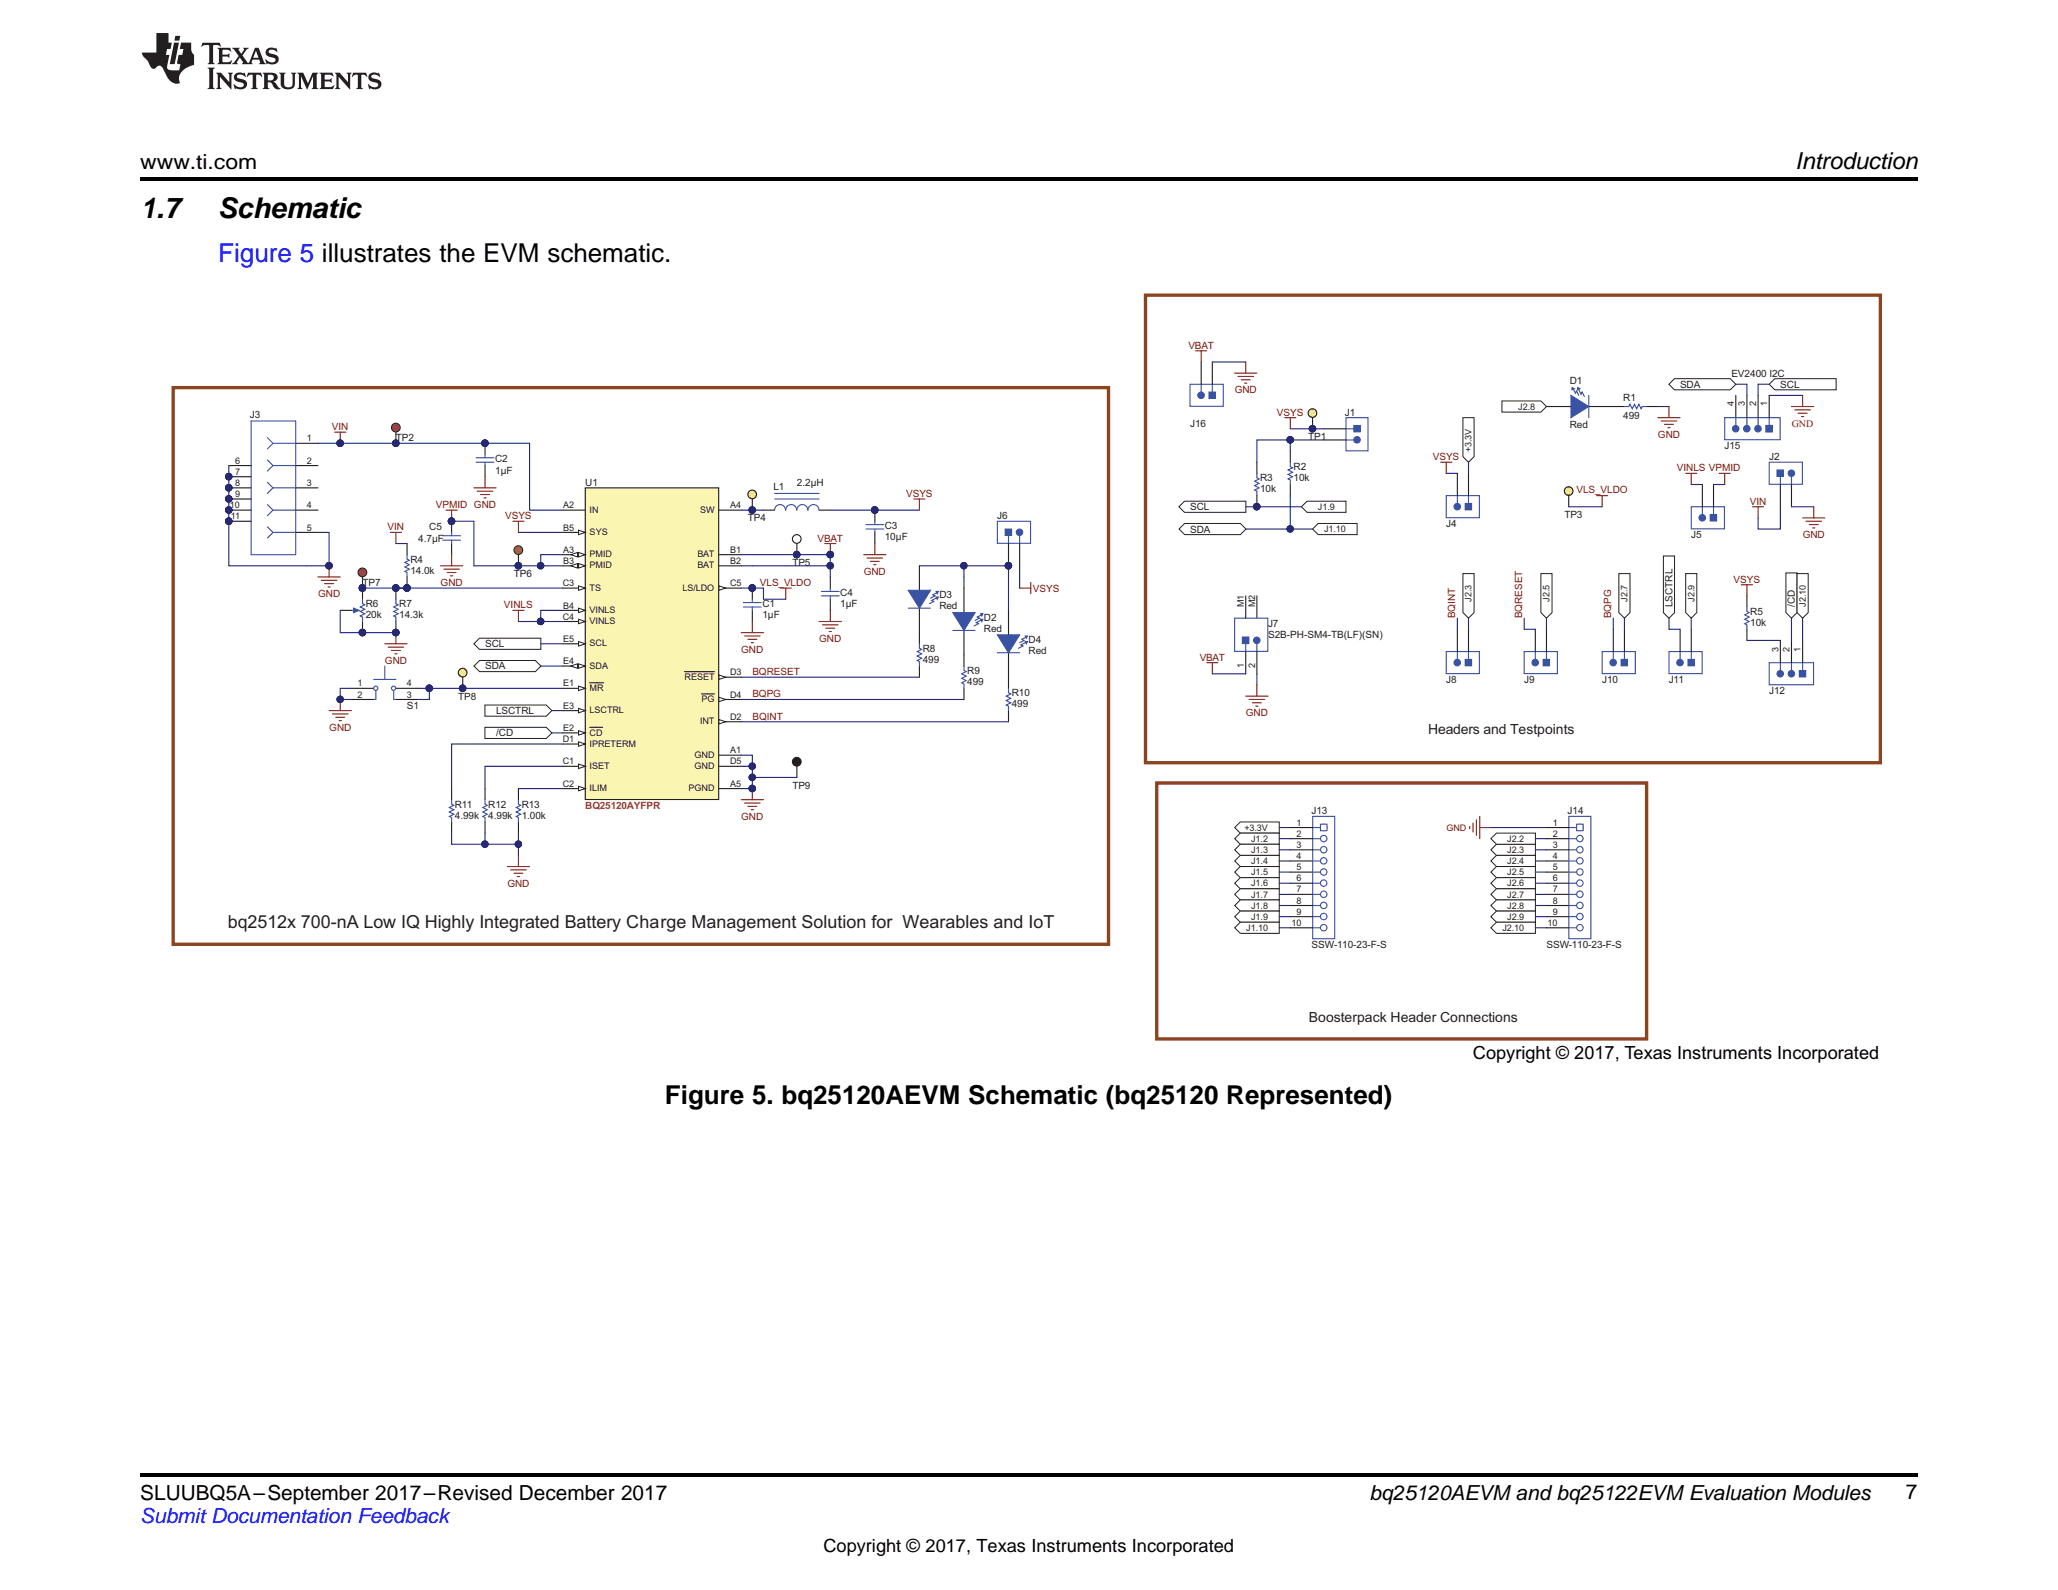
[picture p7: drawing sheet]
<svg xmlns="http://www.w3.org/2000/svg" width="279mm" height="216mm" viewBox="0 0 279 216" stroke-linecap="round" stroke-linejoin="round" font-family="sans-serif">
<defs><g id="words">
<g font-size="3.9">
<text x="19" y="29.6">1.7</text>
<text x="29.6" y="29.6">Schematic</text>
</g>
<text font-size="3.5" fill="#00f" x="29.6" y="35.6">Figure 5 illustrates the EVM schematic.</text>
<text font-size="3.5" x="90.3" y="149.9">Figure 5. bq25120AEVM Schematic (bq25120 Represented)</text>
<text font-size="3.2" x="243.7" y="23">Introduction</text>
<g font-size="2.8">
<text x="19" y="23">www.ti.com</text>
<text x="19" y="203.6">SLUUBQ5A–September 2017–Revised December 2017</text>
<text x="185.9" y="203.6">bq25120AEVM and bq25122EVM Evaluation Modules</text>
<text x="258.8" y="203.5">7</text>
</g>
<text font-size="2.8" fill="#00f" x="19" y="206.9">Submit Documentation Feedback</text>
<g font-size="2.5">
<text x="200" y="143.8">Copyright © 2017, Texas Instruments Incorporated</text>
<text x="111.8" y="210.7">Copyright © 2017, Texas Instruments Incorporated</text>
</g>
<text font-size="2.4" fill="#231f20" x="30.9" y="126.1">bq2512x 700-nA Low IQ Highly Integrated Battery Charge Management Solution for Wearables and IoT</text>
<g font-size="1.9" fill="#231f20">
<text x="193.9" y="99.7">Headers and Testpoints</text>
<text x="177.7" y="138.7">Boosterpack Header Connections</text>
</g>
<g font-size="1.4" fill="#7e1315">
<text x="161.4" y="47.3">VBAT</text>
<text x="167.6" y="53.4">GND</text>
<text x="45.1" y="58.4">VIN</text>
<text x="173.4" y="56.4">VSYS</text>
<text x="225.1" y="59.4">GND</text>
<text x="243.3" y="57.9">GND</text>
<text x="194.5" y="62.5">VSYS</text>
<text x="227.7" y="64">VINLS VPMID</text>
<text x="59.2" y="69">VPMID GND</text>
<text x="68.6" y="70.5">VSYS</text>
<text x="123" y="67.5">VSYS</text>
<text x="214" y="67">VLS_VLDO</text>
<text x="237.5" y="68.5">VIN</text>
<text x="52.6" y="72">VIN</text>
<text x="111" y="73.5">VBAT</text>
<text x="244.7" y="73.1">GND</text>
<text x="43.2" y="81.1">GND</text>
<text x="59.8" y="79.6">GND</text>
<text x="68.4" y="82.6">VINLS</text>
<text x="103.2" y="79.6">VLS_VLDO</text>
<text x="117.3" y="78.1">GND</text>
<text x="140.2" y="80.3">VSYS</text>
<text x="197.6" y="83.9" transform="rotate(-90 197.6 83.9)">BQINT</text>
<text x="206.6" y="83.9" transform="rotate(-90 206.6 83.9)">BQRESET</text>
<text x="218.7" y="83.9" transform="rotate(-90 218.7 83.9)">BQPG</text>
<text x="235.4" y="79.1">VSYS</text>
<text x="100.6" y="88.7">GND</text>
<text x="111.2" y="87.1">GND</text>
<text x="162.9" y="89.7">VBAT</text>
<text x="52.3" y="90.2">GND</text>
<text x="102.1" y="91.7">BQRESET</text>
<text x="102.1" y="94.7">BQPG</text>
<text x="44.7" y="99.2">GND</text>
<text x="102.1" y="97.7">BQINT</text>
<text x="169.1" y="97.3">GND</text>
<text x="100.6" y="111.3">GND</text>
<text x="68.9" y="120.4">GND</text>
</g>
<g font-size="1.4" fill="#231f20">
<text x="213.1" y="52.2">D1</text>
<text x="228.1" y="52.7">SDA</text>
<text x="235.1" y="51.1">EV2400 I2C</text>
<text x="241.7" y="52.7">SCL</text>
<text x="33.9" y="56.7">J3</text>
<text x="53.7" y="59.9">TP2</text>
<text x="161.6" y="57.9">J16</text>
<text x="177.6" y="59.8">TP1</text>
<text x="182.6" y="56.4">J1</text>
<text x="213.1" y="58.1">Red</text>
<text x="220.4" y="56.9">499</text>
<text x="220.4" y="54.5">R1</text>
<text x="67.2" y="64.3">1µF</text>
<text x="67.2" y="62.8">C2</text>
<text x="79.5" y="65.9">U1</text>
<text x="108.2" y="65.9">2.2µH</text>
<text x="171.1" y="65.3">R3</text>
<text x="175.6" y="65.3">10k</text>
<text x="175.6" y="63.8">R2</text>
<text x="234.1" y="61">J15</text>
<text x="240.2" y="62.5">J2</text>
<text x="101.5" y="70.8">TP4</text>
<text x="105" y="66.6">L1</text>
<text x="120.1" y="71.9">C3</text>
<text x="135.4" y="70.5">J6</text>
<text x="161.6" y="69.3">SCL</text>
<text x="171.1" y="66.8">10k</text>
<text x="196.3" y="71.5">J4</text>
<text x="212.4" y="70.3">TP3</text>
<text x="55.7" y="77.9">14.0k</text>
<text x="55.7" y="76.4">R4</text>
<text x="56.8" y="73.5">4.7µF</text>
<text x="58.3" y="72">C5</text>
<text x="107.6" y="76.8">TP5</text>
<text x="120.1" y="73.4">10µF</text>
<text x="161.6" y="72.3">SDA</text>
<text x="229.6" y="73.1">J5</text>
<text x="49.2" y="79.6">TP7</text>
<text x="49.7" y="84">20k</text>
<text x="49.7" y="82.4">R6</text>
<text x="54.2" y="84">14.3k</text>
<text x="54.2" y="82.4">R7</text>
<text x="69.8" y="78.3">TP6</text>
<text x="103.5" y="84">1µF</text>
<text x="103.5" y="82.4">C1</text>
<text x="114.1" y="82.4">1µF</text>
<text x="114.1" y="80.9">C4</text>
<text x="127.5" y="82.8">Red</text>
<text x="127.5" y="81.2">D3</text>
<text x="227.1" y="82.4" transform="rotate(-90 227.1 82.4)">LSCTRL</text>
<text x="237.6" y="83.5">R5</text>
<text x="243.7" y="82.4" transform="rotate(-90 243.7 82.4)">/CD</text>
<text x="65.9" y="87.9">SCL</text>
<text x="125.3" y="88.5">R8</text>
<text x="133.6" y="84.3">D2</text>
<text x="133.6" y="85.8">Red</text>
<text x="139.7" y="87.3">D4</text>
<text x="139.7" y="88.8">Red</text>
<text x="172.2" y="85.2">J7</text>
<text x="172.2" y="86.7">S2B-PH-SM4-TB(LF)(SN)</text>
<text x="237.6" y="85">10k</text>
<text x="62.2" y="95">TP8</text>
<text x="65.9" y="90.9">SDA</text>
<text x="125.3" y="90">499</text>
<text x="131.3" y="93">499</text>
<text x="131.3" y="91.5">R9</text>
<text x="137.4" y="94.5">R10</text>
<text x="196.3" y="92.7">J8</text>
<text x="206.9" y="92.7">J9</text>
<text x="217.5" y="92.7">J10</text>
<text x="226.6" y="92.7">J11</text>
<text x="240.2" y="94.2">J12</text>
<text x="55.3" y="96.2">S1</text>
<text x="67.3" y="100">/CD</text>
<text x="67.3" y="97">LSCTRL</text>
<text x="137.4" y="96.1">499</text>
<text x="107.6" y="107.1">TP9</text>
<text x="61.8" y="111.2">4.99k</text>
<text x="61.8" y="109.7">R11</text>
<text x="66.3" y="111.2">4.99k</text>
<text x="66.3" y="109.7">R12</text>
<text x="70.8" y="111.2">1.00k</text>
<text x="70.8" y="109.7">R13</text>
<text x="178.1" y="110.6">J13</text>
<text x="212.8" y="110.6">J14</text>
<text x="178.1" y="128.7">SSW-110-23-F-S</text>
<text x="210" y="128.7">SSW-110-23-F-S</text>
</g>
<text font-size="1.4" fill="#ee1f23" x="79.5" y="109.8">BQ25120AYFPR</text>
<g font-size="1.2" fill="#231f20">
<text x="41.6" y="59.9">1</text>
<text x="206.1" y="55.6">J2.8</text>
<text x="235.4" y="55.2" transform="rotate(-90 235.4 55.2)">4</text>
<text x="236.9" y="55.2" transform="rotate(-90 236.9 55.2)">3</text>
<text x="238.4" y="55.2" transform="rotate(-90 238.4 55.2)">2</text>
<text x="239.9" y="55.2" transform="rotate(-90 239.9 55.2)">1</text>
<text x="31.9" y="63">6</text>
<text x="31.9" y="64.5">7</text>
<text x="31.9" y="66">8</text>
<text x="41.6" y="63">2</text>
<text x="41.6" y="66">3</text>
<text x="199.8" y="61.4" transform="rotate(-90 199.8 61.4)">+3.3V</text>
<text x="31.2" y="69">10</text>
<text x="31.3" y="70.5">11</text>
<text x="31.9" y="67.5">9</text>
<text x="41.6" y="69">4</text>
<text x="76.5" y="69">A2</text>
<text x="80.1" y="69.6">IN</text>
<text x="95" y="69.6">SW</text>
<text x="99.1" y="69">A4</text>
<text x="178.9" y="69.2">J1.9</text>
<text x="41.6" y="72">5</text>
<text x="76.5" y="75.1">A3</text>
<text x="76.5" y="76.6">B3</text>
<text x="76.5" y="72">B5</text>
<text x="80.1" y="75.7">PMID</text>
<text x="80.1" y="77.2">PMID</text>
<text x="80.1" y="72.6">SYS</text>
<text x="94.7" y="77.2">BAT</text>
<text x="94.7" y="75.7">BAT</text>
<text x="99.1" y="76.6">B2</text>
<text x="99.1" y="75.1">B1</text>
<text x="179.8" y="72.3">J1.10</text>
<text x="76.4" y="79.6">C3</text>
<text x="76.5" y="82.6">B4</text>
<text x="80.1" y="83.2">VINLS</text>
<text x="80.1" y="80.2">TS</text>
<text x="92.7" y="80.2">LS/LDO</text>
<text x="99.1" y="79.6">C5</text>
<text x="168.9" y="82.4" transform="rotate(-90 168.9 82.4)">M1</text>
<text x="170.4" y="82.4" transform="rotate(-90 170.4 82.4)">M2</text>
<text x="199.8" y="81.7" transform="rotate(-90 199.8 81.7)">J2.3</text>
<text x="210.4" y="81.7" transform="rotate(-90 210.4 81.7)">J2.5</text>
<text x="221" y="81.7" transform="rotate(-90 221 81.7)">J2.7</text>
<text x="230" y="81.7" transform="rotate(-90 230 81.7)">J2.9</text>
<text x="245.2" y="82.4" transform="rotate(-90 245.2 82.4)">J2.10</text>
<text x="76.4" y="84.1">C4</text>
<text x="76.5" y="87.2">E5</text>
<text x="80.1" y="84.7">VINLS</text>
<text x="80.1" y="87.8">SCL</text>
<text x="241.4" y="88.5" transform="rotate(-90 241.4 88.5)">3</text>
<text x="243" y="88.5" transform="rotate(-90 243 88.5)">2</text>
<text x="244.5" y="88.5" transform="rotate(-90 244.5 88.5)">1</text>
<text x="48.5" y="93.2">1</text>
<text x="48.5" y="94.7">2</text>
<text x="55.3" y="93.2">4</text>
<text x="55.3" y="94.7">3</text>
<text x="76.5" y="90.2">E4</text>
<text x="76.5" y="93.2">E1</text>
<text x="80.1" y="90.8">SDA</text>
<text x="80.1" y="93.8">MR</text>
<text x="92.9" y="92.3">RESET</text>
<text x="95.2" y="95.3">PG</text>
<text x="99.1" y="91.7">D3</text>
<text x="99.1" y="94.7">D4</text>
<text x="168.9" y="90.7" transform="rotate(-90 168.9 90.7)">1</text>
<text x="170.4" y="90.7" transform="rotate(-90 170.4 90.7)">2</text>
<text x="76.4" y="100.8">D1</text>
<text x="76.5" y="96.2">E3</text>
<text x="76.5" y="99.3">E2</text>
<text x="80.1" y="96.9">LSCTRL</text>
<text x="80.1" y="99.9">CD</text>
<text x="80.1" y="101.4">IPRETERM</text>
<text x="95" y="98.4">INT</text>
<text x="99.1" y="97.7">D2</text>
<text x="76.4" y="106.8">C2</text>
<text x="76.4" y="103.8">C1</text>
<text x="80.1" y="107.4">ILIM</text>
<text x="80.1" y="104.4">ISET</text>
<text x="93.5" y="107.4">PGND</text>
<text x="94.3" y="104.4">GND</text>
<text x="94.3" y="102.9">GND</text>
<text x="99.1" y="102.3">A1</text>
<text x="99.1" y="106.8">A5</text>
<text x="99.1" y="103.8">D5</text>
<text x="168.9" y="112.8">+3.3V</text>
<text x="176" y="112.1">1</text>
<text x="176" y="113.6">2</text>
<text x="210.8" y="112.1">1</text>
<text x="210.8" y="113.6">2</text>
<text x="169.9" y="114.3">J1.2</text>
<text x="169.9" y="115.8">J1.3</text>
<text x="169.9" y="117.3">J1.4</text>
<text x="169.9" y="118.8">J1.5</text>
<text x="176" y="118.2">5</text>
<text x="176" y="116.6">4</text>
<text x="176" y="115.1">3</text>
<text x="176" y="119.7">6</text>
<text x="204.6" y="115.8">J2.3</text>
<text x="204.6" y="117.3">J2.4</text>
<text x="204.6" y="118.8">J2.5</text>
<text x="204.6" y="114.3">J2.2</text>
<text x="210.8" y="118.2">5</text>
<text x="210.8" y="116.6">4</text>
<text x="210.8" y="115.1">3</text>
<text x="210.8" y="119.7">6</text>
<text x="169.9" y="120.4">J1.6</text>
<text x="169.9" y="121.9">J1.7</text>
<text x="169.9" y="123.4">J1.8</text>
<text x="169.9" y="124.9">J1.9</text>
<text x="175.3" y="125.7">10</text>
<text x="176" y="121.2">7</text>
<text x="176" y="122.7">8</text>
<text x="176" y="124.2">9</text>
<text x="204.6" y="120.4">J2.6</text>
<text x="204.6" y="121.9">J2.7</text>
<text x="204.6" y="123.4">J2.8</text>
<text x="204.6" y="124.9">J2.9</text>
<text x="210.1" y="125.7">10</text>
<text x="210.8" y="121.2">7</text>
<text x="210.8" y="122.7">8</text>
<text x="210.8" y="124.2">9</text>
<text x="169.2" y="126.4">J1.10</text>
<text x="204" y="126.4">J2.10</text>
</g>
<text font-size="1.2" fill="#7e1315" x="196.4" y="112.8">GND</text>
</g></defs>
<path d="M19 200h241.3v.6h-241.3z" fill="#000"/>
<path d="M167.6 112.4l.8-.8h5.3v1.5h-5.3z" fill-rule="evenodd" fill="#fff"/>
<path d="M168.4 111.6h5.3v1.5h-5.3l-.8-.7z" fill="none" stroke="#231f20" stroke-width=".14"/>
<path d="M167.6 113.9l.8-.8h5.3v1.5h-5.3z" fill-rule="evenodd" fill="#fff"/>
<path d="M168.4 113.1h5.3v1.5h-5.3l-.8-.7z" fill="none" stroke="#231f20" stroke-width=".14"/>
<path d="M167.6 115.4l.8-.8h5.3v1.6h-5.3z" fill-rule="evenodd" fill="#fff"/>
<path d="M168.4 114.6h5.3v1.6h-5.3l-.8-.8z" fill="none" stroke="#231f20" stroke-width=".14"/>
<path d="M167.6 116.9l.8-.7h5.3v1.5h-5.3z" fill-rule="evenodd" fill="#fff"/>
<path d="M168.4 116.2h5.3v1.5h-5.3l-.8-.8z" fill="none" stroke="#231f20" stroke-width=".14"/>
<path d="M167.6 118.4l.8-.7h5.3v1.5h-5.3z" fill-rule="evenodd" fill="#fff"/>
<path d="M168.4 117.7h5.3v1.5h-5.3l-.8-.8z" fill="none" stroke="#231f20" stroke-width=".14"/>
<path d="M167.6 119.9l.8-.7h5.3v1.5h-5.3z" fill-rule="evenodd" fill="#fff"/>
<path d="M168.4 119.2h5.3v1.5h-5.3l-.8-.8z" fill="none" stroke="#231f20" stroke-width=".14"/>
<path d="M167.6 121.4l.8-.7h5.3v1.5h-5.3z" fill-rule="evenodd" fill="#fff"/>
<path d="M168.4 120.7h5.3v1.5h-5.3l-.8-.8z" fill="none" stroke="#231f20" stroke-width=".14"/>
<path d="M167.6 123l.8-.8h5.3v1.5h-5.3z" fill-rule="evenodd" fill="#fff"/>
<path d="M168.4 122.2h5.3v1.5h-5.3l-.8-.7z" fill="none" stroke="#231f20" stroke-width=".14"/>
<path d="M167.6 124.5l.8-.8h5.3v1.5h-5.3z" fill-rule="evenodd" fill="#fff"/>
<path d="M168.4 123.7h5.3v1.5h-5.3l-.8-.7z" fill="none" stroke="#231f20" stroke-width=".14"/>
<path d="M167.6 126l.8-.8h5.3v1.5h-5.3z" fill-rule="evenodd" fill="#fff"/>
<path d="M168.4 125.2h5.3v1.5h-5.3l-.8-.7z" fill="none" stroke="#231f20" stroke-width=".14"/>
<path d="M199.5 112.2v.3M200 111.8v1.2M200.4 111.3v2.1M200.9 110.9v3M200.9 112.4h1.5" fill="none" stroke="#7e1315" stroke-width=".15"/>
<path d="M203.2 114.6h5.3v1.6h-5.3l-.8-.8z" fill-rule="evenodd" fill="#fff"/>
<path d="M202.4 115.4l.8-.8h5.3v1.6h-5.3z" fill="none" stroke="#231f20" stroke-width=".14"/>
<path d="M203.2 116.2h5.3v1.5h-5.3l-.8-.8z" fill-rule="evenodd" fill="#fff"/>
<path d="M202.4 116.9l.8-.7h5.3v1.5h-5.3z" fill="none" stroke="#231f20" stroke-width=".14"/>
<path d="M203.2 117.7h5.3v1.5h-5.3l-.8-.8z" fill-rule="evenodd" fill="#fff"/>
<path d="M202.4 118.4l.8-.7h5.3v1.5h-5.3z" fill="none" stroke="#231f20" stroke-width=".14"/>
<path d="M203.2 119.2h5.3v1.5h-5.3l-.8-.8z" fill-rule="evenodd" fill="#fff"/>
<path d="M202.4 119.9l.8-.7h5.3v1.5h-5.3z" fill="none" stroke="#231f20" stroke-width=".14"/>
<path d="M203.2 120.7h5.3v1.5h-5.3l-.8-.8z" fill-rule="evenodd" fill="#fff"/>
<path d="M202.4 121.4l.8-.7h5.3v1.5h-5.3z" fill="none" stroke="#231f20" stroke-width=".14"/>
<path d="M203.2 122.2h5.3v1.5h-5.3l-.8-.7z" fill-rule="evenodd" fill="#fff"/>
<path d="M202.4 123l.8-.8h5.3v1.5h-5.3z" fill="none" stroke="#231f20" stroke-width=".14"/>
<path d="M203.2 123.7h5.3v1.5h-5.3l-.8-.7z" fill-rule="evenodd" fill="#fff"/>
<path d="M202.4 124.5l.8-.8h5.3v1.5h-5.3z" fill="none" stroke="#231f20" stroke-width=".14"/>
<path d="M203.2 125.2h5.3v1.5h-5.3l-.8-.7z" fill-rule="evenodd" fill="#fff"/>
<path d="M203.2 125.2h5.3v1.5h-5.3l-.8-.7z" fill="none" stroke="#231f20" stroke-width=".14"/>
<path d="M203.2 113.1h5.3v1.5h-5.3l-.8-.7z" fill-rule="evenodd" fill="#fff"/>
<path d="M202.4 113.9l.8-.8h5.3v1.5h-5.3z" fill="none" stroke="#231f20" stroke-width=".14"/>
<g fill="none" stroke="#272872" stroke-width=".15">
<path d="M173.7 112.4h1.5M173.7 113.9h1.5M173.7 115.4h1.5M173.7 116.9h1.5M173.7 118.4h1.5M173.7 119.9h1.5M202.4 112.4h7.6M208.5 113.9h1.5M208.5 115.4h1.5M208.5 116.9h1.5M208.5 118.4h1.5M208.5 119.9h1.5"/>
<path d="M173.7 121.4h1.5M173.7 123h1.5M173.7 124.5h1.5M173.7 126h1.5M208.5 121.4h1.5M208.5 123h1.5M208.5 124.5h1.5M208.5 126h1.5"/>
</g>
<path d="M210 118.4h3M210 116.9h3" fill="none" stroke="#231f20" stroke-width=".15"/>
<path d="M213 110.9h3v16.6h-3z" fill="#fff"/>
<path d="M213 110.9h3v16.6h-3zM213 113.9h1" fill="none" stroke="#3853a3" stroke-width=".15"/>
<circle cx="214.5" cy="113.9" r=".44" fill="#fff"/>
<g fill="none" stroke="#3853a3" stroke-width=".15">
<path d="M213 112.4h1"/>
<circle cx="214.5" cy="113.9" r=".44"/>
</g>
<circle cx="214.5" cy="112.4" r=".44" fill="#fff"/>
<circle cx="214.5" cy="112.4" r=".44" fill="none" stroke="#3853a3" stroke-width=".15"/>
<circle cx="214.5" cy="115.4" r=".44" fill="#fff"/>
<g fill="none" stroke="#3853a3" stroke-width=".15">
<path d="M213 115.4h1"/>
<circle cx="214.5" cy="115.4" r=".44"/>
</g>
<path d="M210 112.4h3M210 113.9h3M210 115.4h3" fill="none" stroke="#231f20" stroke-width=".15"/>
<circle cx="214.5" cy="116.9" r=".44" fill="#fff"/>
<g fill="none" stroke="#3853a3" stroke-width=".15">
<path d="M213 116.9h1"/>
<circle cx="214.5" cy="116.9" r=".44"/>
</g>
<circle cx="214.5" cy="118.4" r=".44" fill="#fff"/>
<g fill="none" stroke="#3853a3" stroke-width=".15">
<path d="M213 118.4h1"/>
<circle cx="214.5" cy="118.4" r=".44"/>
</g>
<path d="M210 119.9h3" fill="none" stroke="#231f20" stroke-width=".15"/>
<circle cx="214.5" cy="119.9" r=".44" fill="#fff"/>
<g fill="none" stroke="#3853a3" stroke-width=".15">
<path d="M213 119.9h1"/>
<circle cx="214.5" cy="119.9" r=".44"/>
</g>
<path d="M210 121.4h3" fill="none" stroke="#231f20" stroke-width=".15"/>
<circle cx="214.5" cy="121.4" r=".44" fill="#fff"/>
<g fill="none" stroke="#3853a3" stroke-width=".15">
<path d="M213 121.4h1"/>
<circle cx="214.5" cy="121.4" r=".44"/>
</g>
<path d="M210 123h3M210 124.5h3M210 126h3" fill="none" stroke="#231f20" stroke-width=".15"/>
<circle cx="214.5" cy="122.9" r=".44" fill="#fff"/>
<g fill="none" stroke="#3853a3" stroke-width=".15">
<path d="M213 123h1"/>
<circle cx="214.5" cy="122.9" r=".44"/>
</g>
<circle cx="214.5" cy="124.5" r=".44" fill="#fff"/>
<g fill="none" stroke="#3853a3" stroke-width=".15">
<path d="M213 124.5h1"/>
<circle cx="214.5" cy="124.5" r=".44"/>
</g>
<circle cx="214.5" cy="126" r=".44" fill="#fff"/>
<g fill="none" stroke="#3853a3" stroke-width=".15">
<path d="M213 126h1"/>
<circle cx="214.5" cy="126" r=".44"/>
</g>
<path d="M214 111.9h.9v.9h-.9z" fill="#fff"/>
<path d="M214 111.9h.9v.9h-.9z" fill="none" stroke="#3853a3" stroke-width=".15"/>
<path d="M175.2 118.4h3M175.2 116.9h3" fill="none" stroke="#231f20" stroke-width=".15"/>
<path d="M178.2 110.9h3v16.6h-3z" fill="#fff"/>
<path d="M178.2 110.9h3v16.6h-3zM178.2 113.9h1.1" fill="none" stroke="#3853a3" stroke-width=".15"/>
<circle cx="179.7" cy="113.9" r=".44" fill="#fff"/>
<g fill="none" stroke="#3853a3" stroke-width=".15">
<path d="M178.2 112.4h1.1"/>
<circle cx="179.7" cy="113.9" r=".44"/>
</g>
<circle cx="179.7" cy="112.4" r=".44" fill="#fff"/>
<circle cx="179.7" cy="112.4" r=".44" fill="none" stroke="#3853a3" stroke-width=".15"/>
<circle cx="179.7" cy="115.4" r=".44" fill="#fff"/>
<g fill="none" stroke="#3853a3" stroke-width=".15">
<path d="M178.2 115.4h1.1"/>
<circle cx="179.7" cy="115.4" r=".44"/>
</g>
<path d="M175.2 112.4h3M175.2 113.9h3M175.2 115.4h3" fill="none" stroke="#231f20" stroke-width=".15"/>
<circle cx="179.7" cy="116.9" r=".44" fill="#fff"/>
<g fill="none" stroke="#3853a3" stroke-width=".15">
<path d="M178.2 116.9h1.1"/>
<circle cx="179.7" cy="116.9" r=".44"/>
</g>
<circle cx="179.7" cy="118.4" r=".44" fill="#fff"/>
<g fill="none" stroke="#3853a3" stroke-width=".15">
<path d="M178.2 118.4h1.1"/>
<circle cx="179.7" cy="118.4" r=".44"/>
</g>
<path d="M175.2 119.9h3" fill="none" stroke="#231f20" stroke-width=".15"/>
<circle cx="179.7" cy="119.9" r=".44" fill="#fff"/>
<g fill="none" stroke="#3853a3" stroke-width=".15">
<path d="M178.2 119.9h1.1"/>
<circle cx="179.7" cy="119.9" r=".44"/>
</g>
<path d="M175.2 121.4h3" fill="none" stroke="#231f20" stroke-width=".15"/>
<circle cx="179.7" cy="121.4" r=".44" fill="#fff"/>
<g fill="none" stroke="#3853a3" stroke-width=".15">
<path d="M178.2 121.4h1.1"/>
<circle cx="179.7" cy="121.4" r=".44"/>
</g>
<path d="M175.2 123h3M175.2 124.5h3M175.2 126h3" fill="none" stroke="#231f20" stroke-width=".15"/>
<circle cx="179.7" cy="122.9" r=".44" fill="#fff"/>
<g fill="none" stroke="#3853a3" stroke-width=".15">
<path d="M178.2 123h1.1"/>
<circle cx="179.7" cy="122.9" r=".44"/>
</g>
<circle cx="179.7" cy="124.5" r=".44" fill="#fff"/>
<g fill="none" stroke="#3853a3" stroke-width=".15">
<path d="M178.2 124.5h1.1"/>
<circle cx="179.7" cy="124.5" r=".44"/>
</g>
<circle cx="179.7" cy="126" r=".44" fill="#fff"/>
<g fill="none" stroke="#3853a3" stroke-width=".15">
<path d="M178.2 126h1.1"/>
<circle cx="179.7" cy="126" r=".44"/>
</g>
<path d="M179.3 111.9h.8v.9h-.8z" fill="#fff"/>
<path d="M179.3 111.9h.8v.9h-.8z" fill="none" stroke="#3853a3" stroke-width=".15"/>
<path d="M157 106.3h66.5v34.8h-66.5z" fill="none" stroke="#8a441e" stroke-width=".45"/>
<path d="M196.3 67.3h4.5v3h-4.5z" fill="#fff"/>
<path d="M196.3 67.3h4.5v3h-4.5zM197.9 67.3v1.1" fill="none" stroke="#3853a3" stroke-width=".15"/>
<circle cx="197.8" cy="68.8" r=".44" fill="#3853a3"/>
<g fill="none" stroke="#3853a3" stroke-width=".15">
<path d="M199.4 67.3v1.1"/>
<circle cx="197.8" cy="68.8" r=".44"/>
</g>
<path d="M197.9 64.3v3M199.4 64.3v3" fill="none" stroke="#231f20" stroke-width=".15"/>
<path d="M198.9 68.4h.9v.8h-.9z" fill="#3853a3"/>
<path d="M198.9 68.4h.9v.8h-.9z" fill="none" stroke="#3853a3" stroke-width=".14"/>
<path d="M198.6 56.7h1.5v5.3l-.7 .8-.8-.8z" fill-rule="evenodd" fill="#fff"/>
<path d="M198.6 56.7h1.5v5.3l-.7 .8-.8-.8z" fill="none" stroke="#231f20" stroke-width=".14"/>
<path d="M196.3 64.3h1.6M199.4 62.8v1.5" fill="none" stroke="#272872" stroke-width=".15"/>
<path d="M195.6 62.8h1.5M196.3 62.8v1.5" fill="none" stroke="#7e1315" stroke-width=".15"/>
<path d="M206.9 88.5h4.5v3h-4.5z" fill="#fff"/>
<path d="M206.9 88.5h4.5v3h-4.5zM208.4 88.5v1" fill="none" stroke="#3853a3" stroke-width=".15"/>
<circle cx="208.4" cy="90" r=".44" fill="#3853a3"/>
<g fill="none" stroke="#3853a3" stroke-width=".15">
<path d="M210 88.5v1"/>
<circle cx="208.4" cy="90" r=".44"/>
</g>
<path d="M208.4 85.4v3.1M210 85.4v3.1" fill="none" stroke="#231f20" stroke-width=".15"/>
<path d="M209.5 89.5h.9v.9h-.9z" fill="#3853a3"/>
<path d="M209.5 89.5h.9v.9h-.9z" fill="none" stroke="#3853a3" stroke-width=".14"/>
<path d="M226.6 88.5h4.5v3h-4.5z" fill="#fff"/>
<path d="M226.6 88.5h4.5v3h-4.5zM228.1 88.5v1" fill="none" stroke="#3853a3" stroke-width=".15"/>
<circle cx="228.1" cy="90" r=".44" fill="#3853a3"/>
<g fill="none" stroke="#3853a3" stroke-width=".15">
<path d="M229.6 88.5v1"/>
<circle cx="228.1" cy="90" r=".44"/>
</g>
<path d="M228.1 85.4v3.1M229.6 85.4v3.1" fill="none" stroke="#231f20" stroke-width=".15"/>
<path d="M229.2 89.5h.8v.9h-.8z" fill="#3853a3"/>
<path d="M229.2 89.5h.8v.9h-.8z" fill="none" stroke="#3853a3" stroke-width=".14"/>
<path d="M206.9 83.9v1.5h1.5M210 83.9v1.5M229.6 83.9v1.5" fill="none" stroke="#272872" stroke-width=".15"/>
<path d="M217.5 88.5h4.5v3h-4.5z" fill="#fff"/>
<path d="M217.5 88.5h4.5v3h-4.5zM219 88.5v1" fill="none" stroke="#3853a3" stroke-width=".15"/>
<circle cx="219" cy="90" r=".44" fill="#3853a3"/>
<g fill="none" stroke="#3853a3" stroke-width=".15">
<path d="M220.5 88.5v1"/>
<circle cx="219" cy="90" r=".44"/>
</g>
<path d="M219 85.4v3.1M220.5 85.4v3.1" fill="none" stroke="#231f20" stroke-width=".15"/>
<path d="M220.1 89.5h.9v.9h-.9z" fill="#3853a3"/>
<path d="M220.1 89.5h.9v.9h-.9z" fill="none" stroke="#3853a3" stroke-width=".14"/>
<path d="M219 83.9v1.5" fill="none" stroke="#272872" stroke-width=".15"/>
<path d="M196.3 88.5h4.5v3h-4.5z" fill="#fff"/>
<path d="M196.3 88.5h4.5v3h-4.5zM197.9 88.5v1" fill="none" stroke="#3853a3" stroke-width=".15"/>
<circle cx="197.8" cy="90" r=".44" fill="#3853a3"/>
<g fill="none" stroke="#3853a3" stroke-width=".15">
<path d="M199.4 88.5v1"/>
<circle cx="197.8" cy="90" r=".44"/>
</g>
<path d="M197.9 85.4v3.1M199.4 85.4v3.1" fill="none" stroke="#231f20" stroke-width=".15"/>
<path d="M198.9 89.5h.9v.9h-.9z" fill="#3853a3"/>
<path d="M198.9 89.5h.9v.9h-.9z" fill="none" stroke="#3853a3" stroke-width=".14"/>
<path d="M197.9 83.9v1.5M199.4 83.9v1.5" fill="none" stroke="#272872" stroke-width=".15"/>
<path d="M209.2 77.9h1.5v5.3l-.7 .7-.8-.7z" fill-rule="evenodd" fill="#fff"/>
<path d="M209.2 77.9h1.5v5.3l-.7 .7-.8-.7z" fill="none" stroke="#231f20" stroke-width=".14"/>
<path d="M170.6 80.9v3" fill="none" stroke="#231f20" stroke-width=".15"/>
<path d="M167.6 83.9h4.5v4.5h-4.5z" fill="#fff"/>
<path d="M167.6 83.9h4.5v4.5h-4.5zM170.6 87.4v1.1" fill="none" stroke="#3853a3" stroke-width=".15"/>
<circle cx="170.6" cy="86.9" r=".44" fill="#3853a3"/>
<g fill="none" stroke="#3853a3" stroke-width=".15">
<path d="M169.1 87.4v1.1"/>
<circle cx="170.6" cy="86.9" r=".44"/>
</g>
<path d="M169.1 80.9v3M169.1 88.5v3M170.6 88.5v3" fill="none" stroke="#231f20" stroke-width=".15"/>
<path d="M168.7 86.5h.8v.9h-.8z" fill="#3853a3"/>
<path d="M168.7 86.5h.8v.9h-.8z" fill="none" stroke="#3853a3" stroke-width=".15"/>
<path d="M163.8 90h1.5M164.6 90v1.5M169.1 94.5h3M169.6 95h2.1M170 95.4h1.2M170.5 95.9h.3M170.6 93v1.5" fill="none" stroke="#7e1315" stroke-width=".15"/>
<path d="M164.6 91.5h4.5M170.6 91.5v1.5" fill="none" stroke="#272872" stroke-width=".15"/>
<path d="M219.8 77.9h1.5v5.3l-.8 .7-.7-.7z" fill-rule="evenodd" fill="#fff"/>
<path d="M219.8 77.9h1.5v5.3l-.8 .7-.7-.7z" fill="none" stroke="#231f20" stroke-width=".14"/>
<path d="M182.7 56.7h3v4.5h-3z" fill="#fff"/>
<path d="M182.7 56.7h3v4.5h-3zM182.7 59.7h1.1" fill="none" stroke="#3853a3" stroke-width=".15"/>
<circle cx="184.2" cy="59.7" r=".44" fill="#3853a3"/>
<g fill="none" stroke="#3853a3" stroke-width=".15">
<path d="M182.7 58.2h1.1"/>
<circle cx="184.2" cy="59.7" r=".44"/>
</g>
<path d="M179.7 58.2h3M179.7 59.7h3" fill="none" stroke="#231f20" stroke-width=".15"/>
<path d="M183.8 57.8h.9v.8h-.9z" fill="#3853a3"/>
<path d="M183.8 57.8h.9v.8h-.9z" fill="none" stroke="#3853a3" stroke-width=".14"/>
<path d="M160.8 68.1h8.3v1.5h-8.3l-.7-.8z" fill-rule="evenodd" fill="#fff"/>
<path d="M160.8 68.1h8.3v1.5h-8.3l-.7-.8z" fill="none" stroke="#231f20" stroke-width=".14"/>
<path d="M160.8 71.1h7.6l.8 .7-.8 .8h-7.6l-.7-.8z" fill-rule="evenodd" fill="#fff"/>
<path d="M160.8 71.1h7.6l.8 .7-.8 .8h-7.6l-.7-.8z" fill="none" stroke="#231f20" stroke-width=".14"/>
<path d="M228.9 77.9h1.5v5.3l-.8 .7-.7-.7z" fill-rule="evenodd" fill="#fff"/>
<path d="M228.9 77.9h1.5v5.3l-.8 .7-.7-.7z" fill="none" stroke="#231f20" stroke-width=".14"/>
<path d="M177.4 68.1h5.3v1.5h-5.3l-.7-.8z" fill-rule="evenodd" fill="#fff"/>
<path d="M177.4 68.1h5.3v1.5h-5.3l-.7-.8z" fill="none" stroke="#231f20" stroke-width=".14"/>
<path d="M179 71.1h5.2v1.5h-5.2l-.8-.8z" fill-rule="evenodd" fill="#fff"/>
<path d="M179 71.1h5.2v1.5h-5.2l-.8-.8z" fill="none" stroke="#231f20" stroke-width=".14"/>
<path d="M169.1 68.8h7.6" fill="none" stroke="#272872" stroke-width=".15"/>
<circle cx="170.6" cy="68.8" r=".44" fill="#272872"/>
<circle cx="170.6" cy="68.8" r=".44" fill="none" stroke="#272872" stroke-width=".14"/>
<path d="M169.2 71.8h9" fill="none" stroke="#272872" stroke-width=".15"/>
<circle cx="175.2" cy="71.8" r=".44" fill="#272872"/>
<circle cx="175.2" cy="71.8" r=".44" fill="none" stroke="#272872" stroke-width=".14"/>
<path d="M170.6 62.8v1.5M170.6 67.3v1.5" fill="none" stroke="#231f20" stroke-width=".15"/>
<circle cx="170.6" cy="68.8" r=".44" fill="#272872"/>
<circle cx="170.6" cy="68.8" r=".44" fill="none" stroke="#272872" stroke-width=".14"/>
<path d="M170.6 64.3v.6l.3 .1-.6 .3 .6 .3-.6 .3 .6 .3-.6 .3 .3 .2v.6" fill="none" stroke="#3853a3" stroke-width=".15"/>
<circle cx="170.6" cy="68.8" r=".44" fill="#272872"/>
<circle cx="170.6" cy="68.8" r=".44" fill="none" stroke="#272872" stroke-width=".14"/>
<path d="M175.2 61.3v1.5M175.2 65.8v1.5" fill="none" stroke="#231f20" stroke-width=".15"/>
<path d="M175.2 62.8v.6l.3 .1-.6 .3 .6 .3-.6 .3 .6 .3-.6 .3 .3 .2v.6" fill="none" stroke="#3853a3" stroke-width=".15"/>
<path d="M175.2 67.3v4.5" fill="none" stroke="#272872" stroke-width=".15"/>
<circle cx="175.2" cy="71.8" r=".44" fill="#272872"/>
<circle cx="175.2" cy="71.8" r=".44" fill="none" stroke="#272872" stroke-width=".14"/>
<path d="M174.4 56.7h1.5M175.2 56.7v1.5" fill="none" stroke="#7e1315" stroke-width=".15"/>
<path d="M175.2 59.7h-4.6v3.1" fill="none" stroke="#272872" stroke-width=".15"/>
<circle cx="175.2" cy="59.7" r=".44" fill="#272872"/>
<circle cx="175.2" cy="59.7" r=".44" fill="none" stroke="#272872" stroke-width=".14"/>
<path d="M175.2 59.7v1.6" fill="none" stroke="#272872" stroke-width=".15"/>
<circle cx="175.2" cy="59.7" r=".44" fill="#272872"/>
<circle cx="175.2" cy="59.7" r=".44" fill="none" stroke="#272872" stroke-width=".14"/>
<path d="M175.2 58.2h4.5" fill="none" stroke="#272872" stroke-width=".15"/>
<circle cx="178.2" cy="58.2" r=".44" fill="#272872"/>
<circle cx="178.2" cy="58.2" r=".44" fill="none" stroke="#272872" stroke-width=".14"/>
<path d="M175.2 59.7h4.5" fill="none" stroke="#272872" stroke-width=".15"/>
<circle cx="175.2" cy="59.7" r=".44" fill="#272872"/>
<circle cx="175.2" cy="59.7" r=".44" fill="none" stroke="#272872" stroke-width=".14"/>
<path d="M242.5 77.8h1.5v5.4l-.8 .7-.7-.7z" fill-rule="evenodd" fill="#fff"/>
<path d="M242.5 77.8h1.5v5.4l-.8 .7-.7-.7z" fill="none" stroke="#231f20" stroke-width=".14"/>
<path d="M225.8 75.5h1.5v7.7l-.7 .8-.8-.8z" fill-rule="evenodd" fill="#fff"/>
<path d="M225.8 75.5h1.5v7.7l-.7 .8-.8-.8z" fill="none" stroke="#231f20" stroke-width=".14"/>
<path d="M226.6 84v1.4h1.5" fill="none" stroke="#272872" stroke-width=".15"/>
<path d="M240.2 90h6v3h-6z" fill="#fff"/>
<path d="M240.2 90h6v3h-6zM243.2 90v1" fill="none" stroke="#3853a3" stroke-width=".15"/>
<circle cx="243.2" cy="91.5" r=".44" fill="#3853a3"/>
<g fill="none" stroke="#3853a3" stroke-width=".15">
<path d="M241.7 90v1M244.7 90v1"/>
<circle cx="243.2" cy="91.5" r=".44"/>
</g>
<path d="M243.2 87v3M244.7 87v3" fill="none" stroke="#231f20" stroke-width=".15"/>
<circle cx="241.7" cy="91.5" r=".44" fill="#3853a3"/>
<circle cx="241.7" cy="91.5" r=".44" fill="none" stroke="#3853a3" stroke-width=".15"/>
<path d="M241.7 87v3" fill="none" stroke="#231f20" stroke-width=".15"/>
<path d="M244.3 91h.9v.9h-.9z" fill="#3853a3"/>
<path d="M244.3 91h.9v.9h-.9z" fill="none" stroke="#3853a3" stroke-width=".14"/>
<path d="M237.2 87h4.5M243.2 83.9v3.1M244.7 83.9v3.1" fill="none" stroke="#272872" stroke-width=".15"/>
<path d="M236.4 79.4h1.5M237.2 79.4v1.5" fill="none" stroke="#7e1315" stroke-width=".15"/>
<path d="M237.2 80.9v1.5M237.2 85.4v1.6" fill="none" stroke="#231f20" stroke-width=".15"/>
<path d="M237.2 82.4v.6l.3 .2-.6 .3 .6 .3-.6 .3 .6 .3-.6 .3 .3 .1v.6" fill="none" stroke="#3853a3" stroke-width=".15"/>
<circle cx="213" cy="66.7" r=".59" fill="#f5ed21"/>
<g fill="none" stroke="#231f20" stroke-width=".15">
<path d="M213 67.3v1.5"/>
<circle cx="213" cy="66.7" r=".59"/>
</g>
<path d="M228.9 64.3h1.5M229.6 64.3v1.5" fill="none" stroke="#7e1315" stroke-width=".15"/>
<path d="M220.5 83.9v1.5" fill="none" stroke="#272872" stroke-width=".15"/>
<path d="M229.6 68.8h4.5v3h-4.5z" fill="#fff"/>
<path d="M229.6 68.8h4.5v3h-4.5zM231.1 68.8v1.1" fill="none" stroke="#3853a3" stroke-width=".15"/>
<circle cx="231.1" cy="70.3" r=".44" fill="#3853a3"/>
<g fill="none" stroke="#3853a3" stroke-width=".15">
<path d="M232.6 68.8v1.1"/>
<circle cx="231.1" cy="70.3" r=".44"/>
</g>
<path d="M231.1 65.8v3M232.6 65.8v3" fill="none" stroke="#231f20" stroke-width=".15"/>
<path d="M232.2 69.9h.9v.8h-.9z" fill="#3853a3"/>
<path d="M232.2 69.9h.9v.8h-.9z" fill="none" stroke="#3853a3" stroke-width=".14"/>
<path d="M233.4 64.3h1.5M234.1 64.3v1.5" fill="none" stroke="#7e1315" stroke-width=".15"/>
<path d="M229.6 65.8h1.5M232.6 65.8h1.5" fill="none" stroke="#272872" stroke-width=".15"/>
<path d="M240.2 62.8h4.5v3h-4.5z" fill="#fff"/>
<path d="M240.2 62.8h4.5v3h-4.5zM243.2 64.7v1.1" fill="none" stroke="#3853a3" stroke-width=".15"/>
<circle cx="243.2" cy="64.3" r=".44" fill="#3853a3"/>
<g fill="none" stroke="#3853a3" stroke-width=".15">
<path d="M241.7 64.7v1.1"/>
<circle cx="243.2" cy="64.3" r=".44"/>
</g>
<path d="M241.7 65.8v3M243.2 65.8v3" fill="none" stroke="#231f20" stroke-width=".15"/>
<path d="M241.3 63.8h.8v.9h-.8z" fill="#3853a3"/>
<path d="M241.3 63.8h.8v.9h-.8z" fill="none" stroke="#3853a3" stroke-width=".14"/>
<path d="M237.9 68.8h1.5M238.7 68.8v1.5M244.7 70.3h3.1M245.2 70.8h2.1M245.6 71.2h1.2M246.1 71.7h.3M246.2 68.8v1.5" fill="none" stroke="#7e1315" stroke-width=".15"/>
<path d="M241.7 68.8v3h-3v-1.5M243.2 68.8h3" fill="none" stroke="#272872" stroke-width=".15"/>
<path d="M244 77.9h1.5v5.3l-.8 .7-.7-.7z" fill-rule="evenodd" fill="#fff"/>
<path d="M244 77.9h1.5v5.3l-.8 .7-.7-.7z" fill="none" stroke="#231f20" stroke-width=".14"/>
<path d="M219 55.2h1.5M223.6 55.2h1.5" fill="none" stroke="#231f20" stroke-width=".15"/>
<path d="M220.5 55.2h.6l.2-.3 .3 .6 .3-.6 .3 .6 .3-.6 .3 .6 .2-.3h.6" fill="none" stroke="#3853a3" stroke-width=".15"/>
<path d="M203.9 54.4h5.3l.8 .8-.8 .8h-5.3z" fill-rule="evenodd" fill="#fff"/>
<path d="M203.9 54.4h5.3l.8 .8-.8 .8h-5.3z" fill="none" stroke="#231f20" stroke-width=".14"/>
<path d="M225.1 56.7h3M225.5 57.2h2.1M226 57.6h1.2M226.4 58.1h.3M226.6 55.2v1.5" fill="none" stroke="#7e1315" stroke-width=".15"/>
<path d="M225.1 55.2h1.5" fill="none" stroke="#272872" stroke-width=".15"/>
<path d="M198.6 77.9h1.5v5.3l-.7 .7-.8-.7z" fill-rule="evenodd" fill="#fff"/>
<path d="M198.6 77.9h1.5v5.3l-.7 .7-.8-.7z" fill="none" stroke="#231f20" stroke-width=".14"/>
<circle cx="178.2" cy="56.1" r=".59" fill="#f5ed21"/>
<g fill="none" stroke="#231f20" stroke-width=".15">
<path d="M178.2 56.7v1.5"/>
<circle cx="178.2" cy="56.1" r=".59"/>
</g>
<circle cx="178.2" cy="58.2" r=".44" fill="#272872"/>
<circle cx="178.2" cy="58.2" r=".44" fill="none" stroke="#272872" stroke-width=".14"/>
<circle cx="178.2" cy="58.2" r=".44" fill="#272872"/>
<circle cx="178.2" cy="58.2" r=".44" fill="none" stroke="#272872" stroke-width=".14"/>
<path d="M216.8 67.3h1.5M217.5 67.3v1.5" fill="none" stroke="#7e1315" stroke-width=".15"/>
<path d="M213 68.8h4.5" fill="none" stroke="#272872" stroke-width=".15"/>
<path d="M235.7 53.7v3" fill="none" stroke="#231f20" stroke-width=".15"/>
<path d="M234.1 56.7h7.6v3h-7.6z" fill="#fff"/>
<path d="M234.1 56.7h7.6v3h-7.6zM238.7 56.7v1.1" fill="none" stroke="#3853a3" stroke-width=".15"/>
<circle cx="238.7" cy="58.2" r=".44" fill="#3853a3"/>
<g fill="none" stroke="#3853a3" stroke-width=".15">
<path d="M240.2 56.7v1.1"/>
<circle cx="238.7" cy="58.2" r=".44"/>
</g>
<circle cx="237.2" cy="58.2" r=".44" fill="#3853a3"/>
<g fill="none" stroke="#3853a3" stroke-width=".15">
<path d="M237.2 56.7v1.1"/>
<circle cx="237.2" cy="58.2" r=".44"/>
</g>
<path d="M237.2 53.7v3M238.7 53.7v3M240.2 53.7v3" fill="none" stroke="#231f20" stroke-width=".15"/>
<circle cx="235.6" cy="58.2" r=".44" fill="#3853a3"/>
<g fill="none" stroke="#3853a3" stroke-width=".15">
<path d="M235.7 56.7v1.1"/>
<circle cx="235.6" cy="58.2" r=".44"/>
</g>
<path d="M239.7 57.8h.9v.8h-.9z" fill="#3853a3"/>
<path d="M239.7 57.8h.9v.8h-.9z" fill="none" stroke="#3853a3" stroke-width=".15"/>
<path d="M243.2 55.2h3M243.7 55.7h2.1M244.1 56.1h1.2M244.6 56.6h.3M244.7 53.7v1.5" fill="none" stroke="#7e1315" stroke-width=".15"/>
<path d="M240.2 53.7h4.5" fill="none" stroke="#272872" stroke-width=".15"/>
<path d="M240.2 52.2l.7-.8h8.4v1.5h-8.4z" fill-rule="evenodd" fill="#fff"/>
<path d="M240.2 52.2l.8-.8h8.3v1.5h-8.3z" fill="none" stroke="#231f20" stroke-width=".14"/>
<path d="M227.3 51.4h7.6l.8 .8-.8 .7h-7.6l-.7-.7z" fill-rule="evenodd" fill="#fff"/>
<path d="M227.3 51.4h7.6l.8 .8-.8 .7h-7.6l-.7-.7z" fill="none" stroke="#231f20" stroke-width=".14"/>
<path d="M235.7 52.2h1.5v1.5M240.2 52.2h-1.5v1.5" fill="none" stroke="#272872" stroke-width=".15"/>
<path d="M155.5 40.1h99.8v63.5h-99.8z" fill="none" stroke="#8a441e" stroke-width=".45"/>
<path d="M210 55.2h3.3M215.7 55.2h3.3" fill="none" stroke="#231f20" stroke-width=".15"/>
<path d="M213.3 53.7l2.4 1.5-2.4 1.5z" fill="#3853a3"/>
<path d="M213.3 53.7l2.4 1.5-2.4 1.5zM213.6 52.8l.3 .6 .1-.3 .3 .6M214.3 52.9l.3 .6 .2-.3 .3 .6M215.7 53.7v3" fill="none" stroke="#3853a3" stroke-width=".15"/>
<path d="M214.2 52.6l.3 .2-.3 .1z" fill="#3853a3"/>
<path d="M214.2 52.6l.3 .2-.3 .1z" fill="none" stroke="#3853a3" stroke-width=".15"/>
<path d="M213.4 52.6l.3 .2-.3 .1z" fill="#3853a3"/>
<path d="M213.4 52.6l.3 .2-.3 .1z" fill="none" stroke="#3853a3" stroke-width=".15"/>
<path d="M161.6 52.2h4.5v3h-4.5z" fill="#fff"/>
<path d="M161.6 52.2h4.5v3h-4.5zM163.1 52.2v1" fill="none" stroke="#3853a3" stroke-width=".15"/>
<circle cx="163.1" cy="53.7" r=".44" fill="#3853a3"/>
<g fill="none" stroke="#3853a3" stroke-width=".15">
<path d="M164.6 52.2v1"/>
<circle cx="163.1" cy="53.7" r=".44"/>
</g>
<path d="M163.1 49.2v3M164.6 49.2v3" fill="none" stroke="#231f20" stroke-width=".15"/>
<path d="M164.1 53.2h.9v.9h-.9z" fill="#3853a3"/>
<path d="M164.1 53.2h.9v.9h-.9z" fill="none" stroke="#3853a3" stroke-width=".14"/>
<path d="M162.3 47.6h1.5M163.1 47.6v1.6M167.6 50.7h3M168.1 51.1h2.1M168.5 51.6h1.2M169 52h.3M169.1 49.2v1.5" fill="none" stroke="#7e1315" stroke-width=".15"/>
<path d="M164.6 49.2h4.5" fill="none" stroke="#272872" stroke-width=".15"/>
<path d="M79.5 66.2h18.1v42.4h-18.1z" fill="#faf6b2"/>
<path d="M76.4 69.3h3.1M76.4 75.3h3.1M79.5 66.2h18.1v42.4h-18.1z" fill="none" stroke="#231f20" stroke-width=".15"/>
<path d="M78.6 75l.9 .3-.9 .3z" fill="#fff"/>
<path d="M78.5 75l1 .3-1 .3z" fill="none" stroke="#231f20" stroke-width=".14"/>
<path d="M77.5 75.3l.9-.3v.6z" fill="#fff"/>
<path d="M77.5 75.3l.9-.3v.6z" fill="none" stroke="#231f20" stroke-width=".14"/>
<path d="M76.4 76.8h3.1" fill="none" stroke="#231f20" stroke-width=".15"/>
<path d="M78.6 76.5l.9 .3-.9 .3z" fill="#fff"/>
<path d="M78.5 76.5l1 .3-1 .3z" fill="none" stroke="#231f20" stroke-width=".14"/>
<path d="M77.5 76.8l.9-.3v.6z" fill="#fff"/>
<path d="M77.5 76.8l.9-.3v.6z" fill="none" stroke="#231f20" stroke-width=".14"/>
<path d="M76.4 84.4h3.1" fill="none" stroke="#231f20" stroke-width=".15"/>
<path d="M78.6 84.1l.9 .3-.9 .3z" fill="#fff"/>
<path d="M78.5 84.1l1 .3-1 .3z" fill="none" stroke="#231f20" stroke-width=".14"/>
<path d="M76.4 96.5h3.1" fill="none" stroke="#231f20" stroke-width=".15"/>
<path d="M78.6 96.2l.9 .3-.9 .3z" fill="#fff"/>
<path d="M78.5 96.2l1 .3-1 .3z" fill="none" stroke="#231f20" stroke-width=".14"/>
<path d="M76.4 90.4h3.1" fill="none" stroke="#231f20" stroke-width=".15"/>
<path d="M78.6 90.1l.9 .3-.9 .3z" fill="#fff"/>
<path d="M78.5 90.1l1 .3-1 .3z" fill="none" stroke="#231f20" stroke-width=".14"/>
<path d="M77.5 90.4l.9-.3v.6z" fill="#fff"/>
<path d="M77.5 90.4l.9-.3v.6z" fill="none" stroke="#231f20" stroke-width=".14"/>
<path d="M76.4 82.9h3.1" fill="none" stroke="#231f20" stroke-width=".15"/>
<path d="M78.6 82.6l.9 .3-.9 .3z" fill="#fff"/>
<path d="M78.5 82.6l1 .3-1 .3z" fill="none" stroke="#231f20" stroke-width=".14"/>
<path d="M76.4 72.3h3.1M97.6 107.1h3" fill="none" stroke="#231f20" stroke-width=".15"/>
<path d="M78.6 72l.9 .3-.9 .3z" fill="#fff"/>
<path d="M78.5 72l1 .3-1 .3z" fill="none" stroke="#231f20" stroke-width=".14"/>
<path d="M97.6 92h3" fill="none" stroke="#231f20" stroke-width=".15"/>
<path d="M97.6 91.7l.9 .3-.9 .3z" fill="#fff"/>
<path d="M97.6 91.7l.9 .3-.9 .3z" fill="none" stroke="#231f20" stroke-width=".14"/>
<path d="M76.4 87.4h3.1M92.9 91.2h4.1" fill="none" stroke="#231f20" stroke-width=".15"/>
<path d="M78.6 87.1l.9 .3-.9 .3z" fill="#fff"/>
<path d="M78.5 87.1l1 .3-1 .3z" fill="none" stroke="#231f20" stroke-width=".14"/>
<path d="M76.4 99.5h3.1" fill="none" stroke="#231f20" stroke-width=".15"/>
<path d="M78.6 99.2l.9 .3-.9 .3z" fill="#fff"/>
<path d="M78.5 99.2l1 .3-1 .3z" fill="none" stroke="#231f20" stroke-width=".14"/>
<path d="M97.6 69.3h3M80.1 98.8h1.7M97.6 95h3M97.6 104.1h3" fill="none" stroke="#231f20" stroke-width=".15"/>
<path d="M97.6 94.7l.9 .3-.9 .3z" fill="#fff"/>
<path d="M97.6 94.7l.9 .3-.9 .3z" fill="none" stroke="#231f20" stroke-width=".14"/>
<path d="M95.2 94.2h1.8M76.4 101h3.1" fill="none" stroke="#231f20" stroke-width=".15"/>
<path d="M78.6 100.7l.9 .3-.9 .3z" fill="#fff"/>
<path d="M78.5 100.7l1 .3-1 .3z" fill="none" stroke="#231f20" stroke-width=".14"/>
<path d="M76.4 107.1h3.1" fill="none" stroke="#231f20" stroke-width=".15"/>
<path d="M78.6 106.8l.9 .3-.9 .3z" fill="#fff"/>
<path d="M78.5 106.8l1 .3-1 .3z" fill="none" stroke="#231f20" stroke-width=".14"/>
<path d="M97.6 79.9h3" fill="none" stroke="#231f20" stroke-width=".15"/>
<path d="M97.6 79.6l.9 .3-.9 .3z" fill="#fff"/>
<path d="M97.6 79.6l.9 .3-.9 .3z" fill="none" stroke="#231f20" stroke-width=".14"/>
<path d="M97.6 76.8h3M97.6 98h3" fill="none" stroke="#231f20" stroke-width=".15"/>
<path d="M97.6 97.7l.9 .3-.9 .3z" fill="#fff"/>
<path d="M97.6 97.7l.9 .3-.9 .3z" fill="none" stroke="#231f20" stroke-width=".14"/>
<path d="M76.4 93.5h3.1" fill="none" stroke="#231f20" stroke-width=".15"/>
<path d="M78.6 93.2l.9 .3-.9 .3z" fill="#fff"/>
<path d="M78.5 93.2l1 .3-1 .3z" fill="none" stroke="#231f20" stroke-width=".14"/>
<path d="M76.4 79.9h3.1M80.1 92.7h1.9" fill="none" stroke="#231f20" stroke-width=".15"/>
<path d="M78.6 79.6l.9 .3-.9 .3z" fill="#fff"/>
<path d="M78.5 79.6l1 .3-1 .3z" fill="none" stroke="#231f20" stroke-width=".14"/>
<path d="M76.4 104.1h3.1" fill="none" stroke="#231f20" stroke-width=".15"/>
<path d="M78.6 103.8l.9 .3-.9 .3z" fill="#fff"/>
<path d="M78.5 103.8l1 .3-1 .3z" fill="none" stroke="#231f20" stroke-width=".14"/>
<path d="M97.6 75.3h3M103.7 69.3h1.5M111.2 69.3h1.5M97.6 102.5h3" fill="none" stroke="#231f20" stroke-width=".15"/>
<path d="M105.2 67.8h6M105.2 67h6M106.6 69.3a.74 .74 0 0 0-.7-.8 .74 .74 0 0 0-.7 .8M108.2 69.3a.74 .74 0 0 0-.8-.8 .74 .74 0 0 0-.7 .8M109.7 69.3a.74 .74 0 0 0-.8-.8 .74 .74 0 0 0-.7 .8M111.2 69.3a.74 .74 0 0 0-.8-.8 .74 .74 0 0 0-.7 .8" fill="none" stroke="#3853a3" stroke-width=".15"/>
<path d="M100.6 69.3h3.1" fill="none" stroke="#272872" stroke-width=".15"/>
<circle cx="102.1" cy="69.3" r=".44" fill="#272872"/>
<circle cx="102.1" cy="69.3" r=".44" fill="none" stroke="#272872" stroke-width=".14"/>
<path d="M65.1 86.7h8.3v1.5h-8.3l-.8-.8z" fill-rule="evenodd" fill="#fff"/>
<path d="M65.1 86.7h8.3v1.5h-8.3l-.8-.8z" fill="none" stroke="#231f20" stroke-width=".14"/>
<path d="M65.1 89.7h7.6l.7 .7-.7 .8h-7.6l-.7-.8z" fill-rule="evenodd" fill="#fff"/>
<path d="M65.1 89.7h7.6l.7 .7-.7 .8h-7.6l-.7-.8z" fill="none" stroke="#231f20" stroke-width=".14"/>
<path d="M47.7 93.5h-1.5v1.5h1.5M73.4 87.4h3M73.4 90.4h3" fill="none" stroke="#272872" stroke-width=".15"/>
<path d="M47.7 93.5h3M47.7 95h3M53.8 93.5h3M53.8 95h3" fill="none" stroke="#231f20" stroke-width=".15"/>
<g fill="none" stroke="#3853a3" stroke-width=".15">
<path d="M50.7 92.3h3.1M51 93.8v1.2h-.3M52.2 90.4v1.9M53.4 93.8v1.2h.4"/>
<circle cx="51" cy="93.5" r=".29"/>
<circle cx="53.4" cy="93.5" r=".29"/>
</g>
<circle cx="46.2" cy="95" r=".44" fill="#272872"/>
<circle cx="46.2" cy="95" r=".44" fill="none" stroke="#272872" stroke-width=".14"/>
<path d="M58.3 93.5v1.5" fill="none" stroke="#272872" stroke-width=".15"/>
<circle cx="58.3" cy="93.5" r=".44" fill="#272872"/>
<circle cx="58.3" cy="93.5" r=".44" fill="none" stroke="#272872" stroke-width=".14"/>
<path d="M58.3 93.5h18.1" fill="none" stroke="#272872" stroke-width=".15"/>
<circle cx="62.8" cy="93.5" r=".44" fill="#272872"/>
<circle cx="62.8" cy="93.5" r=".44" fill="none" stroke="#272872" stroke-width=".14"/>
<circle cx="58.3" cy="93.5" r=".44" fill="#272872"/>
<circle cx="58.3" cy="93.5" r=".44" fill="none" stroke="#272872" stroke-width=".14"/>
<path d="M56.8 93.5h1.5" fill="none" stroke="#272872" stroke-width=".15"/>
<circle cx="58.3" cy="93.5" r=".44" fill="#272872"/>
<circle cx="58.3" cy="93.5" r=".44" fill="none" stroke="#272872" stroke-width=".14"/>
<path d="M56.8 95h1.5" fill="none" stroke="#272872" stroke-width=".15"/>
<path d="M44.7 96.5h3M45.1 96.9h2.1M45.6 97.4h1.2M46 97.9h.3M46.2 95v1.5" fill="none" stroke="#7e1315" stroke-width=".15"/>
<circle cx="46.2" cy="95" r=".44" fill="#272872"/>
<circle cx="46.2" cy="95" r=".44" fill="none" stroke="#272872" stroke-width=".14"/>
<path d="M100.6 108.6h3.1M101.1 109h2.1M101.5 109.5h1.2M102 110h.3M102.1 107.1v1.5" fill="none" stroke="#7e1315" stroke-width=".15"/>
<circle cx="102.1" cy="107.1" r=".44" fill="#272872"/>
<circle cx="102.1" cy="107.1" r=".44" fill="none" stroke="#272872" stroke-width=".14"/>
<path d="M100.6 102.5h1.5v4.6" fill="none" stroke="#272872" stroke-width=".15"/>
<circle cx="102.1" cy="104" r=".44" fill="#272872"/>
<circle cx="102.1" cy="104" r=".44" fill="none" stroke="#272872" stroke-width=".14"/>
<circle cx="102.1" cy="105.6" r=".44" fill="#272872"/>
<circle cx="102.1" cy="105.6" r=".44" fill="none" stroke="#272872" stroke-width=".14"/>
<circle cx="102.1" cy="107.1" r=".44" fill="#272872"/>
<circle cx="102.1" cy="107.1" r=".44" fill="none" stroke="#272872" stroke-width=".14"/>
<path d="M100.6 104.1h1.5" fill="none" stroke="#272872" stroke-width=".15"/>
<circle cx="102.1" cy="104" r=".44" fill="#272872"/>
<circle cx="102.1" cy="104" r=".44" fill="none" stroke="#272872" stroke-width=".14"/>
<path d="M100.6 107.1h1.5" fill="none" stroke="#272872" stroke-width=".15"/>
<circle cx="102.1" cy="107.1" r=".44" fill="#272872"/>
<circle cx="102.1" cy="107.1" r=".44" fill="none" stroke="#272872" stroke-width=".14"/>
<path d="M61.3 107.1v1.5M61.3 111.6v1.5M65.8 107.1v1.5M65.8 111.6v1.5M70.4 107.1v1.5M70.4 111.6v1.5" fill="none" stroke="#231f20" stroke-width=".15"/>
<path d="M61.3 108.6v.6l.3 .1-.6 .3 .6 .4-.6 .3 .6 .3-.6 .3 .3 .1v.6M65.8 108.6v.6l.4 .1-.7 .3 .7 .4-.7 .3 .7 .3-.7 .3 .3 .1v.6M70.4 108.6v.6l.3 .1-.6 .3 .6 .4-.6 .3 .6 .3-.6 .3 .3 .1v.6" fill="none" stroke="#3853a3" stroke-width=".15"/>
<path d="M70.4 107.1h6M70.4 113.1v3.1M76.4 104.1h-10.6v3M76.4 101h-15.1v6.1" fill="none" stroke="#272872" stroke-width=".15"/>
<path d="M68.9 117.7h3M69.3 118.1h2.1M69.8 118.6h1.2M70.2 119h.3M70.4 116.2v1.5" fill="none" stroke="#7e1315" stroke-width=".15"/>
<circle cx="70.4" cy="114.6" r=".44" fill="#272872"/>
<circle cx="70.4" cy="114.6" r=".44" fill="none" stroke="#272872" stroke-width=".14"/>
<path d="M61.3 113.1v1.5h9.1" fill="none" stroke="#272872" stroke-width=".15"/>
<circle cx="65.8" cy="114.6" r=".44" fill="#272872"/>
<circle cx="65.8" cy="114.6" r=".44" fill="none" stroke="#272872" stroke-width=".14"/>
<circle cx="70.4" cy="114.6" r=".44" fill="#272872"/>
<circle cx="70.4" cy="114.6" r=".44" fill="none" stroke="#272872" stroke-width=".14"/>
<path d="M65.8 113.1v1.5" fill="none" stroke="#272872" stroke-width=".15"/>
<circle cx="65.8" cy="114.6" r=".44" fill="#272872"/>
<circle cx="65.8" cy="114.6" r=".44" fill="none" stroke="#272872" stroke-width=".14"/>
<path d="M65.8 98.8h8.4l.7 .7-.7 .8h-8.4z" fill-rule="evenodd" fill="#fff"/>
<path d="M65.8 98.8h8.4l.7 .7-.7 .8h-8.4z" fill="none" stroke="#231f20" stroke-width=".14"/>
<path d="M65.8 95.7h8.4l.7 .8-.7 .7h-8.4z" fill-rule="evenodd" fill="#fff"/>
<path d="M65.8 95.7h8.4l.7 .8-.7 .7h-8.4z" fill="none" stroke="#231f20" stroke-width=".14"/>
<path d="M60.6 69.3h1.5M61.3 69.3v1.5M69.6 82.9h1.5M70.4 82.9v1.5" fill="none" stroke="#7e1315" stroke-width=".15"/>
<circle cx="61.3" cy="70.8" r=".44" fill="#272872"/>
<circle cx="61.3" cy="70.8" r=".44" fill="none" stroke="#272872" stroke-width=".14"/>
<path d="M69.6 70.8h1.5M70.4 70.8v1.5" fill="none" stroke="#7e1315" stroke-width=".15"/>
<path d="M70.4 84.4h3" fill="none" stroke="#272872" stroke-width=".15"/>
<circle cx="73.4" cy="84.4" r=".44" fill="#272872"/>
<circle cx="73.4" cy="84.4" r=".44" fill="none" stroke="#272872" stroke-width=".14"/>
<path d="M73.4 82.9v1.5" fill="none" stroke="#272872" stroke-width=".15"/>
<circle cx="73.4" cy="84.4" r=".44" fill="#272872"/>
<circle cx="73.4" cy="84.4" r=".44" fill="none" stroke="#272872" stroke-width=".14"/>
<path d="M73.4 84.4h3" fill="none" stroke="#272872" stroke-width=".15"/>
<circle cx="73.4" cy="84.4" r=".44" fill="#272872"/>
<circle cx="73.4" cy="84.4" r=".44" fill="none" stroke="#272872" stroke-width=".14"/>
<path d="M64.3 76.8h12.1M73.4 82.9h3" fill="none" stroke="#272872" stroke-width=".15"/>
<circle cx="70.4" cy="76.8" r=".44" fill="#272872"/>
<circle cx="70.4" cy="76.8" r=".44" fill="none" stroke="#272872" stroke-width=".14"/>
<circle cx="73.4" cy="76.8" r=".44" fill="#272872"/>
<circle cx="73.4" cy="76.8" r=".44" fill="none" stroke="#272872" stroke-width=".14"/>
<path d="M76.4 75.3h-3v1.5" fill="none" stroke="#272872" stroke-width=".15"/>
<circle cx="73.4" cy="76.8" r=".44" fill="#272872"/>
<circle cx="73.4" cy="76.8" r=".44" fill="none" stroke="#272872" stroke-width=".14"/>
<path d="M55.3 79.9h21.1M70.4 72.3h6" fill="none" stroke="#272872" stroke-width=".15"/>
<circle cx="55.2" cy="79.8" r=".44" fill="#272872"/>
<circle cx="55.2" cy="79.8" r=".44" fill="none" stroke="#272872" stroke-width=".14"/>
<path d="M53 72.3h1.5M53.8 72.3v1.5M52.2 87.4h3.1M52.7 87.9h2.1M53.1 88.3h1.3M53.6 88.8h.3M53.8 85.9v1.5" fill="none" stroke="#7e1315" stroke-width=".15"/>
<circle cx="53.7" cy="85.9" r=".44" fill="#272872"/>
<circle cx="53.7" cy="85.9" r=".44" fill="none" stroke="#272872" stroke-width=".14"/>
<path d="M118.8 69.3v1.5" fill="none" stroke="#231f20" stroke-width=".15"/>
<circle cx="118.8" cy="69.3" r=".44" fill="#272872"/>
<circle cx="118.8" cy="69.3" r=".44" fill="none" stroke="#272872" stroke-width=".14"/>
<path d="M118.8 72.3v1.5" fill="none" stroke="#231f20" stroke-width=".15"/>
<path d="M117.6 71.2h2.4M117.6 71.8h2.4M118.8 70.8v.4M118.8 71.8v.5" fill="none" stroke="#3853a3" stroke-width=".15"/>
<circle cx="118.8" cy="69.3" r=".44" fill="#272872"/>
<circle cx="118.8" cy="69.3" r=".44" fill="none" stroke="#272872" stroke-width=".14"/>
<path d="M112.7 69.3h6.1" fill="none" stroke="#272872" stroke-width=".15"/>
<circle cx="118.8" cy="69.3" r=".44" fill="#272872"/>
<circle cx="118.8" cy="69.3" r=".44" fill="none" stroke="#272872" stroke-width=".14"/>
<path d="M112 73.8h1.5M112.7 73.8v1.5M111.2 84.4h3M111.7 84.8h2.1M112.1 85.3h1.2M112.6 85.8h.3M112.7 82.9v1.5" fill="none" stroke="#7e1315" stroke-width=".15"/>
<circle cx="112.7" cy="75.3" r=".44" fill="#272872"/>
<circle cx="112.7" cy="75.3" r=".44" fill="none" stroke="#272872" stroke-width=".14"/>
<path d="M100.6 75.3h12.1" fill="none" stroke="#272872" stroke-width=".15"/>
<circle cx="108.2" cy="75.3" r=".44" fill="#272872"/>
<circle cx="108.2" cy="75.3" r=".44" fill="none" stroke="#272872" stroke-width=".14"/>
<circle cx="112.7" cy="75.3" r=".44" fill="#272872"/>
<circle cx="112.7" cy="75.3" r=".44" fill="none" stroke="#272872" stroke-width=".14"/>
<path d="M105.9 79.9h1.5M106.7 79.9v1.5M124.1 67.8h1.5M124.8 67.8v1.5" fill="none" stroke="#7e1315" stroke-width=".15"/>
<path d="M118.8 69.3h6" fill="none" stroke="#272872" stroke-width=".15"/>
<circle cx="118.8" cy="69.3" r=".44" fill="#272872"/>
<circle cx="118.8" cy="69.3" r=".44" fill="none" stroke="#272872" stroke-width=".14"/>
<path d="M138.4 79.9h1.5M139.9 79.1v1.5" fill="none" stroke="#7e1315" stroke-width=".15"/>
<path d="M23.5 52.6h127v75.6h-127z" fill="none" stroke="#8a441e" stroke-width=".45"/>
<path d="M130.9 78.3v1.6M138.4 76.8v3.1M74.9 96.5h1.5M74.9 99.5h1.5" fill="none" stroke="#272872" stroke-width=".15"/>
<path d="M124.8 85.9v1.5M124.8 90.4v1.6M130.9 88.9v1.5M130.9 93.5v1.5M136.9 92v1.5M136.9 96.5v1.5" fill="none" stroke="#231f20" stroke-width=".15"/>
<path d="M124.8 87.4v.6l.3 .2-.6 .3 .6 .3-.6 .3 .6 .3-.6 .3 .3 .1v.6M130.9 90.4v.6l.3 .2-.6 .3 .6 .3-.6 .3 .6 .3-.6 .3 .3 .2v.6M136.9 93.5v.6l.3 .1-.6 .3 .6 .3-.6 .3 .6 .3-.6 .3 .3 .2v.6" fill="none" stroke="#3853a3" stroke-width=".15"/>
<path d="M135.4 70.8h4.5v3h-4.5z" fill="#fff"/>
<path d="M135.4 70.8h4.5v3h-4.5zM138.4 72.7v1.1" fill="none" stroke="#3853a3" stroke-width=".15"/>
<circle cx="138.4" cy="72.3" r=".44" fill="#3853a3"/>
<g fill="none" stroke="#3853a3" stroke-width=".15">
<path d="M136.9 72.7v1.1"/>
<circle cx="138.4" cy="72.3" r=".44"/>
</g>
<path d="M136.9 73.8v3" fill="none" stroke="#231f20" stroke-width=".15"/>
<circle cx="136.9" cy="76.8" r=".44" fill="#272872"/>
<circle cx="136.9" cy="76.8" r=".44" fill="none" stroke="#272872" stroke-width=".14"/>
<path d="M138.4 73.8v3" fill="none" stroke="#231f20" stroke-width=".15"/>
<path d="M136.5 71.8h.8v.9h-.8z" fill="#3853a3"/>
<path d="M136.5 71.8h.8v.9h-.8z" fill="none" stroke="#3853a3" stroke-width=".14"/>
<circle cx="136.9" cy="76.8" r=".44" fill="#272872"/>
<circle cx="136.9" cy="76.8" r=".44" fill="none" stroke="#272872" stroke-width=".14"/>
<path d="M124.8 76.8h12.1M100.6 92h24.2M100.6 95h30.3M100.6 98h36.3" fill="none" stroke="#272872" stroke-width=".15"/>
<circle cx="130.9" cy="76.8" r=".44" fill="#272872"/>
<circle cx="130.9" cy="76.8" r=".44" fill="none" stroke="#272872" stroke-width=".14"/>
<circle cx="136.9" cy="76.8" r=".44" fill="#272872"/>
<circle cx="136.9" cy="76.8" r=".44" fill="none" stroke="#272872" stroke-width=".14"/>
<path d="M130.9 76.8v1.5" fill="none" stroke="#272872" stroke-width=".15"/>
<circle cx="130.9" cy="76.8" r=".44" fill="#272872"/>
<circle cx="130.9" cy="76.8" r=".44" fill="none" stroke="#272872" stroke-width=".14"/>
<path d="M136.9 76.8v6.1" fill="none" stroke="#272872" stroke-width=".15"/>
<circle cx="136.9" cy="76.8" r=".44" fill="#272872"/>
<circle cx="136.9" cy="76.8" r=".44" fill="none" stroke="#272872" stroke-width=".14"/>
<path d="M45.4 58.7h1.5M46.2 58.7v1.5" fill="none" stroke="#7e1315" stroke-width=".15"/>
<circle cx="46.2" cy="60.2" r=".44" fill="#272872"/>
<circle cx="46.2" cy="60.2" r=".44" fill="none" stroke="#272872" stroke-width=".14"/>
<path d="M34.1 57.2h6v18.1h-6zM36.3 59.4l.8 .8-.8 .8M36.3 71.5l.8 .8-.8 .7M36.3 68.5l.8 .8-.8 .7M36.3 62.5l.8 .7-.8 .8M36.3 65.5l.8 .7-.8 .8" fill="none" stroke="#3853a3" stroke-width=".15"/>
<path d="M31.1 63.2h3M31.1 64.7h3M40.1 60.2h3.1M40.1 63.2h3.1M40.1 66.2h3.1M40.1 69.3h3.1M40.1 72.3h3.1" fill="none" stroke="#231f20" stroke-width=".15"/>
<circle cx="31.1" cy="64.7" r=".44" fill="#272872"/>
<circle cx="31.1" cy="64.7" r=".44" fill="none" stroke="#272872" stroke-width=".14"/>
<path d="M31.1 66.2h3" fill="none" stroke="#231f20" stroke-width=".15"/>
<circle cx="31.1" cy="66.2" r=".44" fill="#272872"/>
<circle cx="31.1" cy="66.2" r=".44" fill="none" stroke="#272872" stroke-width=".14"/>
<path d="M31.1 67.8h3" fill="none" stroke="#231f20" stroke-width=".15"/>
<circle cx="31.1" cy="67.7" r=".44" fill="#272872"/>
<circle cx="31.1" cy="67.7" r=".44" fill="none" stroke="#272872" stroke-width=".14"/>
<path d="M37.1 60.2h3M37.1 63.2h3M37.1 66.2h3M37.1 69.3h3M37.1 72.3h3" fill="none" stroke="#3853a3" stroke-width=".15"/>
<path d="M31.1 69.3h3" fill="none" stroke="#231f20" stroke-width=".15"/>
<circle cx="31.1" cy="69.3" r=".44" fill="#272872"/>
<circle cx="31.1" cy="69.3" r=".44" fill="none" stroke="#272872" stroke-width=".14"/>
<path d="M31.1 70.8h3" fill="none" stroke="#231f20" stroke-width=".15"/>
<circle cx="31.1" cy="70.8" r=".44" fill="#272872"/>
<circle cx="31.1" cy="70.8" r=".44" fill="none" stroke="#272872" stroke-width=".14"/>
<circle cx="31.1" cy="64.7" r=".44" fill="#272872"/>
<circle cx="31.1" cy="64.7" r=".44" fill="none" stroke="#272872" stroke-width=".14"/>
<circle cx="31.1" cy="66.2" r=".44" fill="#272872"/>
<circle cx="31.1" cy="66.2" r=".44" fill="none" stroke="#272872" stroke-width=".14"/>
<circle cx="31.1" cy="67.7" r=".44" fill="#272872"/>
<circle cx="31.1" cy="67.7" r=".44" fill="none" stroke="#272872" stroke-width=".14"/>
<circle cx="31.1" cy="69.3" r=".44" fill="#272872"/>
<circle cx="31.1" cy="69.3" r=".44" fill="none" stroke="#272872" stroke-width=".14"/>
<circle cx="31.1" cy="70.8" r=".44" fill="#272872"/>
<circle cx="31.1" cy="70.8" r=".44" fill="none" stroke="#272872" stroke-width=".14"/>
<path d="M43.2 78.3h3M43.6 78.8h2.1M44.1 79.3h1.2M44.5 79.7h.3M44.7 76.8v1.5" fill="none" stroke="#7e1315" stroke-width=".15"/>
<circle cx="44.7" cy="76.8" r=".44" fill="#272872"/>
<circle cx="44.7" cy="76.8" r=".44" fill="none" stroke="#272872" stroke-width=".14"/>
<path d="M31.1 63.2v7.6" fill="none" stroke="#272872" stroke-width=".15"/>
<circle cx="31.1" cy="64.7" r=".44" fill="#272872"/>
<circle cx="31.1" cy="64.7" r=".44" fill="none" stroke="#272872" stroke-width=".14"/>
<circle cx="31.1" cy="66.2" r=".44" fill="#272872"/>
<circle cx="31.1" cy="66.2" r=".44" fill="none" stroke="#272872" stroke-width=".14"/>
<circle cx="31.1" cy="67.7" r=".44" fill="#272872"/>
<circle cx="31.1" cy="67.7" r=".44" fill="none" stroke="#272872" stroke-width=".14"/>
<circle cx="31.1" cy="69.3" r=".44" fill="#272872"/>
<circle cx="31.1" cy="69.3" r=".44" fill="none" stroke="#272872" stroke-width=".14"/>
<circle cx="31.1" cy="70.8" r=".44" fill="#272872"/>
<circle cx="31.1" cy="70.8" r=".44" fill="none" stroke="#272872" stroke-width=".14"/>
<path d="M31.1 70.8v6h10.6" fill="none" stroke="#272872" stroke-width=".15"/>
<circle cx="31.1" cy="70.8" r=".44" fill="#272872"/>
<circle cx="31.1" cy="70.8" r=".44" fill="none" stroke="#272872" stroke-width=".14"/>
<path d="M41.7 76.8h3" fill="none" stroke="#272872" stroke-width=".15"/>
<circle cx="44.7" cy="76.8" r=".44" fill="#272872"/>
<circle cx="44.7" cy="76.8" r=".44" fill="none" stroke="#272872" stroke-width=".14"/>
<path d="M43.2 60.2h3" fill="none" stroke="#272872" stroke-width=".15"/>
<circle cx="46.2" cy="60.2" r=".44" fill="#272872"/>
<circle cx="46.2" cy="60.2" r=".44" fill="none" stroke="#272872" stroke-width=".14"/>
<path d="M43.2 72.3h1.5v4.5" fill="none" stroke="#272872" stroke-width=".15"/>
<circle cx="44.7" cy="76.8" r=".44" fill="#272872"/>
<circle cx="44.7" cy="76.8" r=".44" fill="none" stroke="#272872" stroke-width=".14"/>
<circle cx="108.2" cy="103.4" r=".59" fill="#231f20"/>
<g fill="none" stroke="#231f20" stroke-width=".15">
<path d="M108.2 104.1v1.5"/>
<circle cx="108.2" cy="103.4" r=".59"/>
</g>
<circle cx="70.4" cy="74.7" r=".59" fill="#f58220"/>
<g fill="none" stroke="#231f20" stroke-width=".15">
<path d="M70.4 75.3v1.5"/>
<circle cx="70.4" cy="74.7" r=".59"/>
</g>
<circle cx="70.4" cy="76.8" r=".44" fill="#272872"/>
<circle cx="70.4" cy="76.8" r=".44" fill="none" stroke="#272872" stroke-width=".14"/>
<circle cx="70.4" cy="76.8" r=".44" fill="#272872"/>
<circle cx="70.4" cy="76.8" r=".44" fill="none" stroke="#272872" stroke-width=".14"/>
<path d="M102.1 105.6h6.1" fill="none" stroke="#272872" stroke-width=".15"/>
<circle cx="102.1" cy="105.6" r=".44" fill="#272872"/>
<circle cx="102.1" cy="105.6" r=".44" fill="none" stroke="#272872" stroke-width=".14"/>
<circle cx="108.2" cy="73.2" r=".59" fill="#fff"/>
<g fill="none" stroke="#231f20" stroke-width=".15">
<path d="M108.2 73.8v1.5"/>
<circle cx="108.2" cy="73.2" r=".59"/>
</g>
<circle cx="108.2" cy="75.3" r=".44" fill="#272872"/>
<circle cx="108.2" cy="75.3" r=".44" fill="none" stroke="#272872" stroke-width=".14"/>
<circle cx="108.2" cy="75.3" r=".44" fill="#272872"/>
<circle cx="108.2" cy="75.3" r=".44" fill="none" stroke="#272872" stroke-width=".14"/>
<path d="M65.8 60.2h6.1v9.1h4.5" fill="none" stroke="#272872" stroke-width=".15"/>
<circle cx="65.8" cy="60.2" r=".44" fill="#272872"/>
<circle cx="65.8" cy="60.2" r=".44" fill="none" stroke="#272872" stroke-width=".14"/>
<path d="M65.8 60.2v1.5" fill="none" stroke="#231f20" stroke-width=".15"/>
<circle cx="65.8" cy="60.2" r=".44" fill="#272872"/>
<circle cx="65.8" cy="60.2" r=".44" fill="none" stroke="#272872" stroke-width=".14"/>
<path d="M65.8 63.2v1.5" fill="none" stroke="#231f20" stroke-width=".15"/>
<path d="M64.6 62.2h2.5M64.6 62.8h2.5M65.8 61.7v.5M65.8 62.8v.4" fill="none" stroke="#3853a3" stroke-width=".15"/>
<circle cx="65.8" cy="60.2" r=".44" fill="#272872"/>
<circle cx="65.8" cy="60.2" r=".44" fill="none" stroke="#272872" stroke-width=".14"/>
<path d="M64.3 66.2h3.1M64.8 66.7h2.1M65.2 67.2h1.3M65.7 67.6h.3M65.8 64.7v1.5" fill="none" stroke="#7e1315" stroke-width=".15"/>
<path d="M100.6 76.8h1.5M106.7 76.8h6v1.5" fill="none" stroke="#272872" stroke-width=".15"/>
<path d="M112.7 78.3v1.6M112.7 81.4v1.5" fill="none" stroke="#231f20" stroke-width=".15"/>
<path d="M112.7 79.9v.4M111.5 80.3h2.4M111.5 80.9h2.4M112.7 80.9v.5" fill="none" stroke="#3853a3" stroke-width=".15"/>
<circle cx="112.7" cy="76.8" r=".44" fill="#272872"/>
<circle cx="112.7" cy="76.8" r=".44" fill="none" stroke="#272872" stroke-width=".14"/>
<path d="M112.7 75.3v1.5" fill="none" stroke="#272872" stroke-width=".15"/>
<circle cx="112.7" cy="75.3" r=".44" fill="#272872"/>
<circle cx="112.7" cy="75.3" r=".44" fill="none" stroke="#272872" stroke-width=".14"/>
<circle cx="112.7" cy="76.8" r=".44" fill="#272872"/>
<circle cx="112.7" cy="76.8" r=".44" fill="none" stroke="#272872" stroke-width=".14"/>
<path d="M102.1 76.8h4.6" fill="none" stroke="#272872" stroke-width=".15"/>
<path d="M102.1 79.9v1.5" fill="none" stroke="#231f20" stroke-width=".15"/>
<circle cx="102.1" cy="79.8" r=".44" fill="#272872"/>
<circle cx="102.1" cy="79.8" r=".44" fill="none" stroke="#272872" stroke-width=".14"/>
<path d="M102.1 82.9v1.5" fill="none" stroke="#231f20" stroke-width=".15"/>
<path d="M100.9 81.8h2.4M100.9 82.4h2.4M102.1 81.4v.4M102.1 82.4v.5" fill="none" stroke="#3853a3" stroke-width=".15"/>
<circle cx="102.1" cy="79.8" r=".44" fill="#272872"/>
<circle cx="102.1" cy="79.8" r=".44" fill="none" stroke="#272872" stroke-width=".14"/>
<path d="M117.3 75.3h3M117.7 75.8h2.1M118.2 76.2h1.2M118.6 76.7h.3M118.8 73.8v1.5M100.6 85.9h3.1M101.1 86.4h2.1M101.5 86.8h1.2M102 87.3h.3M102.1 84.4v1.5" fill="none" stroke="#7e1315" stroke-width=".15"/>
<path d="M46.2 60.2h19.6" fill="none" stroke="#272872" stroke-width=".15"/>
<circle cx="46.2" cy="60.2" r=".44" fill="#272872"/>
<circle cx="46.2" cy="60.2" r=".44" fill="none" stroke="#272872" stroke-width=".14"/>
<circle cx="53.7" cy="60.2" r=".44" fill="#272872"/>
<circle cx="53.7" cy="60.2" r=".44" fill="none" stroke="#272872" stroke-width=".14"/>
<circle cx="65.8" cy="60.2" r=".44" fill="#272872"/>
<circle cx="65.8" cy="60.2" r=".44" fill="none" stroke="#272872" stroke-width=".14"/>
<path d="M49.2 84.4v1.5" fill="none" stroke="#231f20" stroke-width=".15"/>
<circle cx="49.2" cy="85.9" r=".44" fill="#272872"/>
<circle cx="49.2" cy="85.9" r=".44" fill="none" stroke="#272872" stroke-width=".14"/>
<path d="M49.2 79.9v1.5" fill="none" stroke="#231f20" stroke-width=".15"/>
<circle cx="49.2" cy="79.8" r=".44" fill="#272872"/>
<circle cx="49.2" cy="79.8" r=".44" fill="none" stroke="#272872" stroke-width=".14"/>
<path d="M47.7 82.9h.8" fill="none" stroke="#3853a3" stroke-width=".15"/>
<path d="M48 82.6l.8 .3-.8 .3z" fill="#3853a3"/>
<path d="M48 82.6l.8 .3-.8 .3zM49.2 81.4v.6l.3 .1-.6 .3 .6 .3-.6 .3 .6 .3-.6 .3 .3 .2v.6" fill="none" stroke="#3853a3" stroke-width=".15"/>
<path d="M46.2 82.9h1.5" fill="none" stroke="#231f20" stroke-width=".15"/>
<circle cx="49.2" cy="85.9" r=".44" fill="#272872"/>
<circle cx="49.2" cy="85.9" r=".44" fill="none" stroke="#272872" stroke-width=".14"/>
<circle cx="49.2" cy="79.8" r=".44" fill="#272872"/>
<circle cx="49.2" cy="79.8" r=".44" fill="none" stroke="#272872" stroke-width=".14"/>
<path d="M55.3 73.8v1.5M55.3 78.3v1.6" fill="none" stroke="#231f20" stroke-width=".15"/>
<circle cx="55.2" cy="79.8" r=".44" fill="#272872"/>
<circle cx="55.2" cy="79.8" r=".44" fill="none" stroke="#272872" stroke-width=".14"/>
<path d="M55.3 75.3v.6l.3 .2-.6 .3 .6 .3-.6 .3 .6 .3-.6 .3 .3 .1v.6" fill="none" stroke="#3853a3" stroke-width=".15"/>
<circle cx="55.2" cy="79.8" r=".44" fill="#272872"/>
<circle cx="55.2" cy="79.8" r=".44" fill="none" stroke="#272872" stroke-width=".14"/>
<path d="M49.2 79.9h6.1" fill="none" stroke="#272872" stroke-width=".15"/>
<circle cx="49.2" cy="79.8" r=".44" fill="#272872"/>
<circle cx="49.2" cy="79.8" r=".44" fill="none" stroke="#272872" stroke-width=".14"/>
<circle cx="53.7" cy="79.8" r=".44" fill="#272872"/>
<circle cx="53.7" cy="79.8" r=".44" fill="none" stroke="#272872" stroke-width=".14"/>
<circle cx="55.2" cy="79.8" r=".44" fill="#272872"/>
<circle cx="55.2" cy="79.8" r=".44" fill="none" stroke="#272872" stroke-width=".14"/>
<path d="M49.2 85.9h4.6" fill="none" stroke="#272872" stroke-width=".15"/>
<circle cx="49.2" cy="85.9" r=".44" fill="#272872"/>
<circle cx="49.2" cy="85.9" r=".44" fill="none" stroke="#272872" stroke-width=".14"/>
<circle cx="53.7" cy="85.9" r=".44" fill="#272872"/>
<circle cx="53.7" cy="85.9" r=".44" fill="none" stroke="#272872" stroke-width=".14"/>
<circle cx="49.2" cy="77.7" r=".59" fill="#ee1c25"/>
<g fill="none" stroke="#231f20" stroke-width=".15">
<path d="M49.2 78.3v1.6"/>
<circle cx="49.2" cy="77.7" r=".59"/>
</g>
<circle cx="49.2" cy="79.8" r=".44" fill="#272872"/>
<circle cx="49.2" cy="79.8" r=".44" fill="none" stroke="#272872" stroke-width=".14"/>
<circle cx="49.2" cy="79.8" r=".44" fill="#272872"/>
<circle cx="49.2" cy="79.8" r=".44" fill="none" stroke="#272872" stroke-width=".14"/>
<path d="M53.8 79.9v1.5" fill="none" stroke="#231f20" stroke-width=".15"/>
<circle cx="53.7" cy="79.8" r=".44" fill="#272872"/>
<circle cx="53.7" cy="79.8" r=".44" fill="none" stroke="#272872" stroke-width=".14"/>
<path d="M53.8 84.4v1.5" fill="none" stroke="#231f20" stroke-width=".15"/>
<circle cx="53.7" cy="85.9" r=".44" fill="#272872"/>
<circle cx="53.7" cy="85.9" r=".44" fill="none" stroke="#272872" stroke-width=".14"/>
<path d="M53.8 81.4v.6l.3 .1-.7 .3 .7 .3-.7 .3 .7 .3-.7 .3 .4 .2v.6" fill="none" stroke="#3853a3" stroke-width=".15"/>
<circle cx="53.7" cy="79.8" r=".44" fill="#272872"/>
<circle cx="53.7" cy="79.8" r=".44" fill="none" stroke="#272872" stroke-width=".14"/>
<circle cx="53.7" cy="85.9" r=".44" fill="#272872"/>
<circle cx="53.7" cy="85.9" r=".44" fill="none" stroke="#272872" stroke-width=".14"/>
<circle cx="102.1" cy="67.1" r=".59" fill="#f5ed21"/>
<g fill="none" stroke="#231f20" stroke-width=".15">
<path d="M102.1 67.8v1.5"/>
<circle cx="102.1" cy="67.1" r=".59"/>
</g>
<circle cx="102.1" cy="69.3" r=".44" fill="#272872"/>
<circle cx="102.1" cy="69.3" r=".44" fill="none" stroke="#272872" stroke-width=".14"/>
<circle cx="102.1" cy="69.3" r=".44" fill="#272872"/>
<circle cx="102.1" cy="69.3" r=".44" fill="none" stroke="#272872" stroke-width=".14"/>
<circle cx="62.8" cy="91.3" r=".59" fill="#f5ed21"/>
<g fill="none" stroke="#231f20" stroke-width=".15">
<path d="M62.8 92v1.5"/>
<circle cx="62.8" cy="91.3" r=".59"/>
</g>
<circle cx="62.8" cy="93.5" r=".44" fill="#272872"/>
<circle cx="62.8" cy="93.5" r=".44" fill="none" stroke="#272872" stroke-width=".14"/>
<circle cx="62.8" cy="93.5" r=".44" fill="#272872"/>
<circle cx="62.8" cy="93.5" r=".44" fill="none" stroke="#272872" stroke-width=".14"/>
<circle cx="53.7" cy="58.1" r=".59" fill="#ee1c25"/>
<g fill="none" stroke="#231f20" stroke-width=".15">
<path d="M53.8 58.7v1.5"/>
<circle cx="53.7" cy="58.1" r=".59"/>
</g>
<circle cx="53.7" cy="60.2" r=".44" fill="#272872"/>
<circle cx="53.7" cy="60.2" r=".44" fill="none" stroke="#272872" stroke-width=".14"/>
<circle cx="53.7" cy="60.2" r=".44" fill="#272872"/>
<circle cx="53.7" cy="60.2" r=".44" fill="none" stroke="#272872" stroke-width=".14"/>
<path d="M61.3 70.8v1.5" fill="none" stroke="#231f20" stroke-width=".15"/>
<circle cx="61.3" cy="70.8" r=".44" fill="#272872"/>
<circle cx="61.3" cy="70.8" r=".44" fill="none" stroke="#272872" stroke-width=".14"/>
<path d="M61.3 73.8v1.5" fill="none" stroke="#231f20" stroke-width=".15"/>
<path d="M60.1 72.7h2.4M60.1 73.4h2.4M61.3 72.3v.4M61.3 73.4v.4" fill="none" stroke="#3853a3" stroke-width=".15"/>
<circle cx="61.3" cy="70.8" r=".44" fill="#272872"/>
<circle cx="61.3" cy="70.8" r=".44" fill="none" stroke="#272872" stroke-width=".14"/>
<path d="M59.8 76.8h3M60.3 77.3h2.1M60.7 77.7h1.2M61.2 78.2h.3M61.3 75.3v1.5" fill="none" stroke="#7e1315" stroke-width=".15"/>
<path d="M61.3 70.8h3v6" fill="none" stroke="#272872" stroke-width=".15"/>
<circle cx="61.3" cy="70.8" r=".44" fill="#272872"/>
<circle cx="61.3" cy="70.8" r=".44" fill="none" stroke="#272872" stroke-width=".14"/>
<path d="M53.8 79.9h1.5" fill="none" stroke="#272872" stroke-width=".15"/>
<circle cx="55.2" cy="79.8" r=".44" fill="#272872"/>
<circle cx="55.2" cy="79.8" r=".44" fill="none" stroke="#272872" stroke-width=".14"/>
<circle cx="53.7" cy="79.8" r=".44" fill="#272872"/>
<circle cx="53.7" cy="79.8" r=".44" fill="none" stroke="#272872" stroke-width=".14"/>
<path d="M53.8 73.8h1.5M100.6 79.9h1.5" fill="none" stroke="#272872" stroke-width=".15"/>
<circle cx="102.1" cy="79.8" r=".44" fill="#272872"/>
<circle cx="102.1" cy="79.8" r=".44" fill="none" stroke="#272872" stroke-width=".14"/>
<path d="M102.1 79.9h1.6v1.5h3" fill="none" stroke="#272872" stroke-width=".15"/>
<circle cx="102.1" cy="79.8" r=".44" fill="#272872"/>
<circle cx="102.1" cy="79.8" r=".44" fill="none" stroke="#272872" stroke-width=".14"/>
<path d="M124.8 76.8v3.4M124.8 82.6v3.3" fill="none" stroke="#231f20" stroke-width=".15"/>
<path d="M123.3 80.2h3l-1.5 2.4z" fill="#3853a3"/>
<path d="M123.3 80.2h3l-1.5 2.4zM123.3 82.6h3M127.1 81.2l-.6 .3 .3 .2-.6 .3M127.2 80.5l-.6 .3 .3 .1-.6 .3" fill="none" stroke="#3853a3" stroke-width=".15"/>
<path d="M127.1 81.1h.3l-.2 .3z" fill="#3853a3"/>
<path d="M127.1 81.1h.3l-.2 .3z" fill="none" stroke="#3853a3" stroke-width=".15"/>
<path d="M127.1 80.3h.3l-.2 .3z" fill="#3853a3"/>
<path d="M127.1 80.3h.3l-.2 .3z" fill="none" stroke="#3853a3" stroke-width=".15"/>
<path d="M130.9 79.9v3.3M130.9 85.6v3.3" fill="none" stroke="#231f20" stroke-width=".15"/>
<path d="M129.4 83.2h3l-1.5 2.4z" fill="#3853a3"/>
<path d="M129.4 83.2h3l-1.5 2.4zM129.4 85.6h3M133.1 84.2l-.6 .3 .3 .2-.6 .3M133.3 83.5l-.6 .3 .3 .1-.6 .3" fill="none" stroke="#3853a3" stroke-width=".15"/>
<path d="M133.1 84.1h.3l-.1 .3z" fill="#3853a3"/>
<path d="M133.1 84.1h.3l-.1 .3z" fill="none" stroke="#3853a3" stroke-width=".15"/>
<path d="M133.1 83.3h.3l-.1 .3z" fill="#3853a3"/>
<path d="M133.1 83.3h.3l-.1 .3z" fill="none" stroke="#3853a3" stroke-width=".15"/>
<path d="M136.9 82.9v3.3M136.9 88.6v3.4" fill="none" stroke="#231f20" stroke-width=".15"/>
<path d="M135.4 86.2h3l-1.5 2.4z" fill="#3853a3"/>
<path d="M135.4 86.2h3l-1.5 2.4zM135.4 88.6h3M139.2 87.3l-.6 .3 .3 .1-.6 .3M139.3 86.5l-.6 .3 .3 .2-.6 .3" fill="none" stroke="#3853a3" stroke-width=".15"/>
<path d="M139.2 87.1h.3l-.2 .3z" fill="#3853a3"/>
<path d="M139.2 87.1h.3l-.2 .3z" fill="none" stroke="#3853a3" stroke-width=".15"/>
<path d="M139.2 86.4h.3l-.2 .3z" fill="#3853a3"/>
<path d="M139.2 86.4h.3l-.2 .3z" fill="none" stroke="#3853a3" stroke-width=".15"/>
<path d="M46.2 82.9v3h3" fill="none" stroke="#272872" stroke-width=".15"/>
<circle cx="49.2" cy="85.9" r=".44" fill="#272872"/>
<circle cx="49.2" cy="85.9" r=".44" fill="none" stroke="#272872" stroke-width=".14"/>
<path d="M19 24h241.3v.6h-241.3z" fill="#000"/>
<g fill="#231f20">
<path d="M27.5 5.8l-.1 .6a1 1 0 0 1 1-.3v2.3l-.2 .3h1l-.3-.3 .1-2.3a1.27 1.27 0 0 1 1 .2l-.2-.5zM29.5 6.5l.2 .4v1.5l-.2 .3h1.8l.2-.5a1.12 1.12 0 0 1-1.3 .2v-.7h.6l.3 .2v-.7l-.3 .2h-.6v-.5l.2-.1a1.3 1.3 0 0 1 1 .2l-.2-.5zM31.5 6.5l.9 1.1-.5 .8-.4 .3h.8l-.2-.2 .5-.7 .4 .7-.2 .2h1.5l-.1-.2 .1-.4h.9l.1 .4-.2 .2h1l-.3-.3-.7-1.9h-.5l-.7 1.8-.2 .3-.8-1.1 .9-1h-.8l.1 .1v.2l-.3 .5-.4-.6 .2-.2zM34.7 6.9l.4 .9h-.7zM36.3 6.6a.63 .63 0 0 0-.2 .7 .63 .63 0 0 0 .6 .4l.6 .2 .1 .2a.7 .7 0 0 1-1.2 .1l-.2-.1 .2 .6 .2-.1 .1 .1a.92 .92 0 0 0 1.3-.6 .67 .67 0 0 0-.6-.7l-.6-.2-.1-.2v-.1a1.04 1.04 0 0 1 1.2 .2l-.2-.6-.1 .1-.2-.1a1.01 1.01 0 0 0-.9 .1zM28.2 9.2l.2 .3v2.2l-.2 .4h1l-.3-.4v-2.2l.3-.3zM29.3 9.9l.3 .3v1.5l-.3 .4h.8l-.2-.4v-1.3l1.5 1.7v-1.9l.2-.3h-.7l.2 .3v.9l-1.1-1.2zM32 10a.62 .62 0 0 0-.2 .7 .62 .62 0 0 0 .6 .4l.6 .2 .1 .2a.7 .7 0 0 1-1.2 .1l-.2-.2 .2 .7 .2-.1h.1a.92 .92 0 0 0 1.3-.6 .67 .67 0 0 0-.6-.7l-.6-.1-.1-.2v-.1a1.04 1.04 0 0 1 1.2 .1l-.2-.5-.1 .1-.2-.1a1.02 1.02 0 0 0-.9 .1zM33.7 9.9l-.2 .6a.61 .61 0 0 1 .8-.3v1.5v.2l-.2 .2h.9l-.2-.2v-.2v-1.5a.63 .63 0 0 1 .8 .3l-.2-.6zM35.6 9.9l.3 .3v1.5l-.3 .4h1l-.2-.2v-.7h.4l.1 .2a.83 .83 0 0 0 1.2 .7l-.2-.2-.5-.6-.3-.2a.58 .58 0 0 0 .6-.6 .58 .58 0 0 0-.5-.6zM36.4 10.2l.1-.1a.45 .45 0 0 1 .5 .1 .45 .45 0 0 1 .1 .5l-.1 .2h-.6zM37.9 9.9l.2 .2a2.17 2.17 0 0 0 .3 1.9 .99 .99 0 0 0 1.6-.7v-1.1l.2-.3h-.7l.2 .2a1.92 1.92 0 0 1-.2 1.7 .6 .6 0 0 1-.9-.5v-1.1l.2-.3zM40.4 9.9l.2 .3v1.5l-.2 .4h.7l-.2-.4v-1.4l.8 1.8 .8-1.8v1.4l-.2 .4h.9l-.2-.4v-1.5l.2-.3h-.8l-.6 1.4-.6-1.4zM43.4 9.9l.2 .3v1.5l-.2 .4h1.8l.2-.6a1.12 1.12 0 0 1-1.3 .3v-.7h.5l.4 .1v-.6l-.4 .2h-.5v-.5l.2-.2a1.31 1.31 0 0 1 1 .3l-.2-.5zM45.5 9.9l.2 .3v1.5l-.2 .4h.7l-.2-.4v-1.3l1.5 1.7v-1.9l.2-.3h-.7l.2 .3v.9l-1.1-1.2zM47.9 9.9l-.1 .6a.61 .61 0 0 1 .8-.3v1.5v.2l-.3 .2h1l-.2-.2-.1-.2 .1-1.5a.78 .78 0 0 1 .8 .2l-.2-.5zM50.2 10a.62 .62 0 0 0-.2 .7 .62 .62 0 0 0 .6 .4l.6 .2 .2 .2a.7 .7 0 0 1-1.2 .1l-.3-.2 .2 .7 .2-.1h.1a.92 .92 0 0 0 1.4-.6 .67 .67 0 0 0-.7-.7l-.6-.1-.1-.2v-.1a1.04 1.04 0 0 1 1.2 .1l-.1-.5-.2 .1-.1-.1a1.01 1.01 0 0 0-1 .1z"/>
<path d="M21.2 4.5v2.6h-1.9a1.6 1.6 0 0 0 .7 1.1l.1 .2a1.16 1.16 0 0 0 .8 1l.2-.1a.56 .56 0 0 1 .5-.4 .56 .56 0 0 1 .5 .3l.2 .4a2.31 2.31 0 0 0 1.6 1.8l.5-.1a1.68 1.68 0 0 1 1-2.1l.9-.4v-1.4a.88 .88 0 0 1-.3-.8v-.8h-1.4l-.2 .9h.5l-.2 .8h-.4l-.2 .9v.2l.4 .1-.2 .9a1.93 1.93 0 0 1-1.6-.3l.3-1.8h-.5l.2-.8h.4l.2-.9h-.4v-1.3zM23.6 5.8l-.6 2.9h.7l.6-2.9zM23.8 4.9l-.1 .6h.6l.2-.6z"/>
</g>
<use href="#words"/>
</svg>
